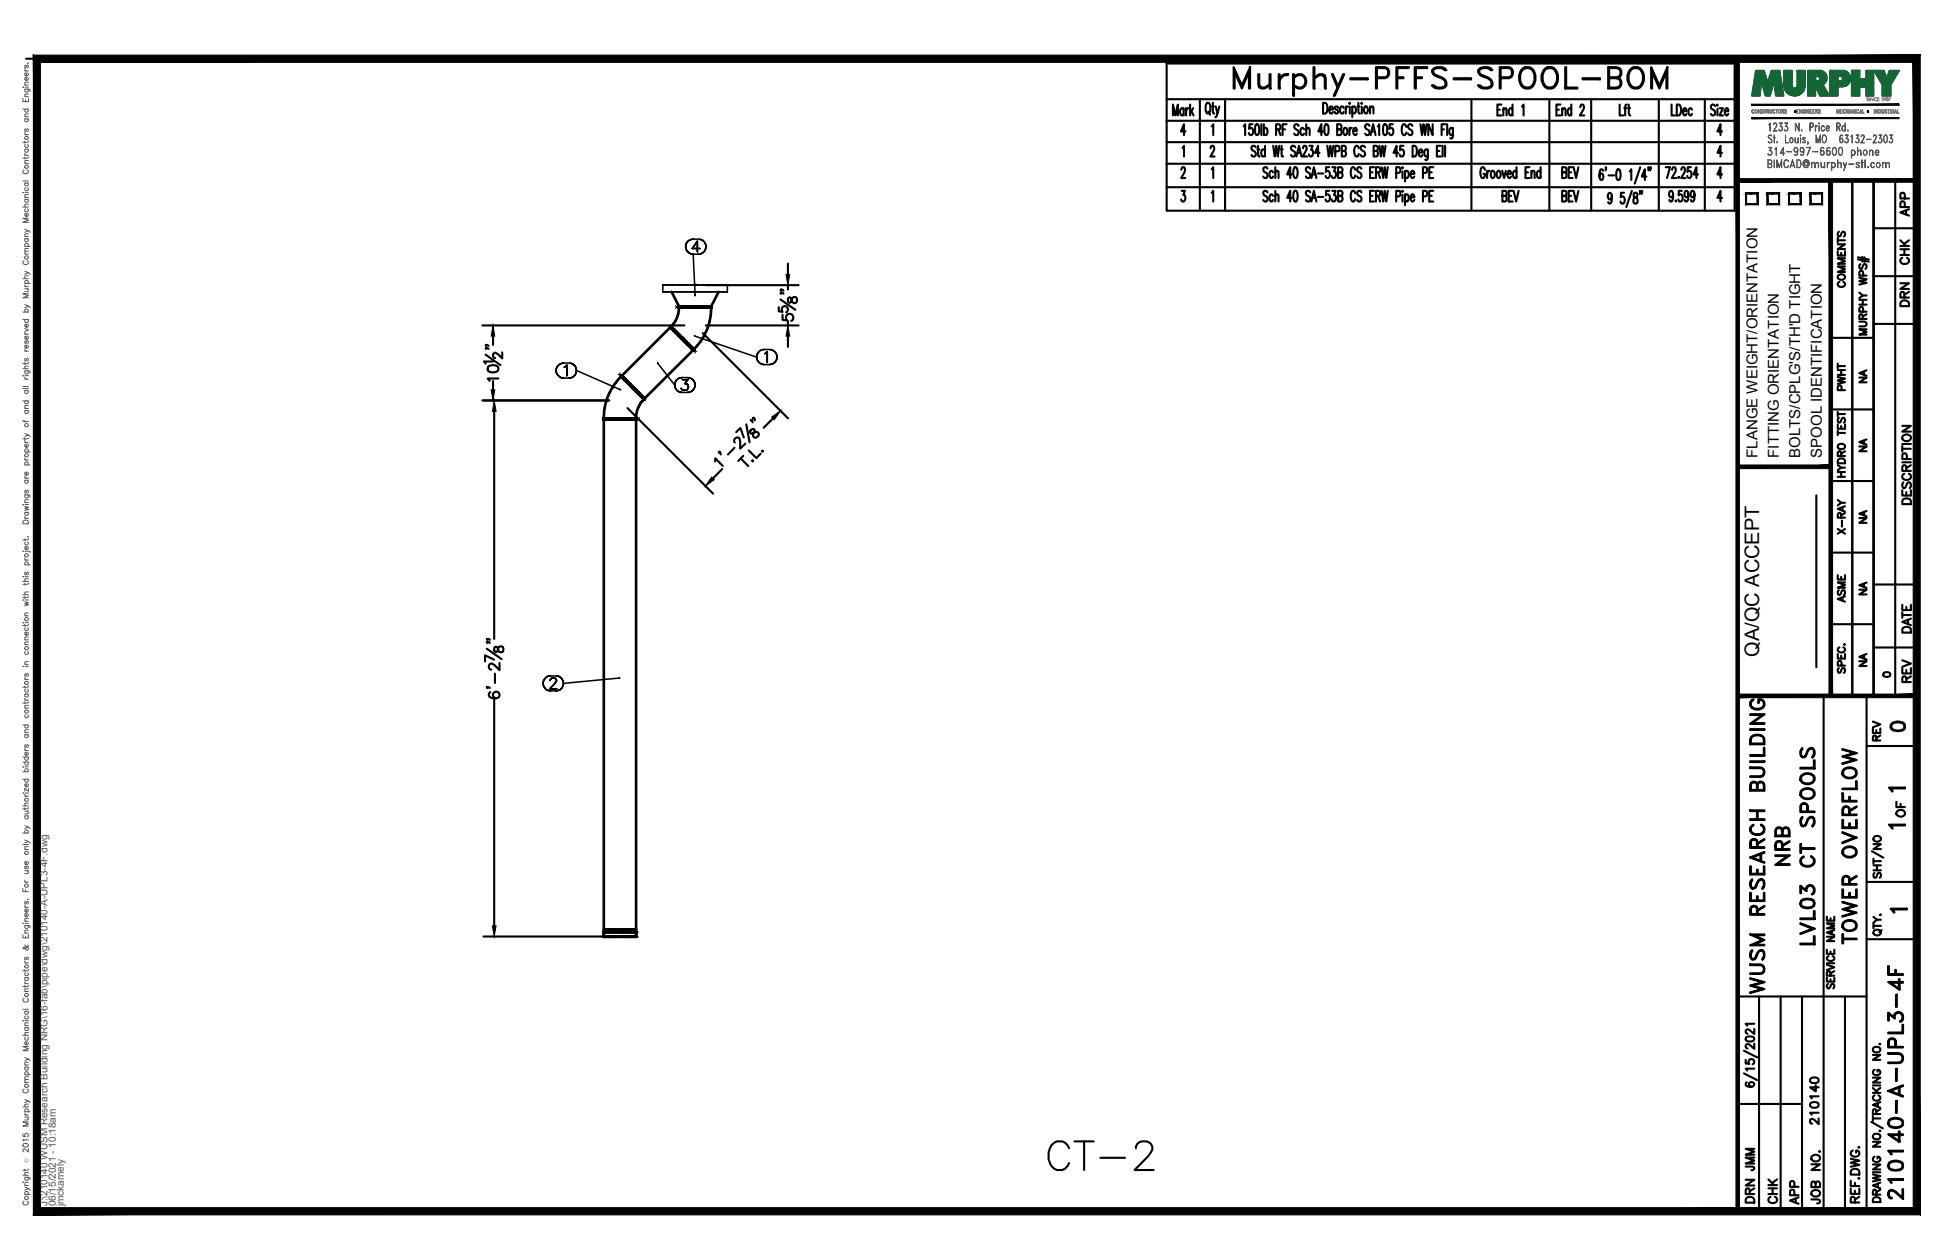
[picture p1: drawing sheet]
<svg xmlns="http://www.w3.org/2000/svg" width="432mm" height="279mm" viewBox="0 0 432 279" stroke-linecap="round" stroke-linejoin="round" font-family="sans-serif">
<defs><g id="words">
<g font-size="10.6">
<text x="272.3" y="22.6">Murphy-PFFS-SPOOL-BOM</text>
<text x="231.1" y="260.7">CT-2</text>
</g>
<g font-size="6.6">
<text x="397.6" y="193" transform="rotate(-90 397.6 193)">NRB</text>
<text x="403.2" y="210.6" transform="rotate(-90 403.2 210.6)">LVL03 CT SPOOLS</text>
<text x="412.4" y="210.3" transform="rotate(-90 412.4 210.3)">TOWER OVERFLOW</text>
<text x="391.9" y="221.5" transform="rotate(-90 391.9 221.5)">WUSM RESEARCH BUILDING</text>
<text x="422.6" y="267.1" transform="rotate(-90 422.6 267.1)">210140-A-UPL3-4F</text>
</g>
<g font-size="5.3">
<text x="417.7" y="163.3">0</text>
<text x="389.8" y="260.7" transform="rotate(-90 389.8 260.7)">JMM</text>
<text x="389.8" y="267.8" transform="rotate(-90 389.8 267.8)">DRN</text>
<text x="399.7" y="268.1" transform="rotate(-90 399.7 268.1)">APP</text>
</g>
<g font-size="4.9">
<text x="424" y="49" transform="rotate(-90 424 49)">APP</text>
<text x="424" y="59.6" transform="rotate(-90 424 59.6)">CHK</text>
<text x="409.9" y="64.9" transform="rotate(-90 409.9 64.9)">COMMENTS</text>
<text x="424" y="69.1" transform="rotate(-90 424 69.1)">DRN</text>
<text x="409.9" y="87.8" transform="rotate(-90 409.9 87.8)">PWHT</text>
<text x="424.4" y="112.9" transform="rotate(-90 424.4 112.9)">DESCRIPTION</text>
<text x="409.9" y="119.6" transform="rotate(-90 409.9 119.6)">X-RAY</text>
<text x="409.9" y="134.8" transform="rotate(-90 409.9 134.8)">ASME</text>
<text x="424.4" y="141.5" transform="rotate(-90 424.4 141.5)">DATE</text>
<text x="424.4" y="152.4" transform="rotate(-90 424.4 152.4)">REV</text>
<text x="417.7" y="165.5" transform="rotate(-90 417.7 165.5)">REV</text>
<text x="423" y="182.4" transform="rotate(-90 423 182.4)">OF</text>
<text x="403.9" y="250.5" transform="rotate(-90 403.9 250.5)">210140</text>
<text x="394.8" y="268.1" transform="rotate(-90 394.8 268.1)">CHK</text>
<text x="404.3" y="268.1" transform="rotate(-90 404.3 268.1)">JOB NO.</text>
</g>
<g font-size="4.4">
<text x="414.5" y="86.1" transform="rotate(-90 414.5 86.1)">NA</text>
<text x="414.5" y="101.2" transform="rotate(-90 414.5 101.2)">NA</text>
<text x="414.5" y="117.1" transform="rotate(-90 414.5 117.1)">NA</text>
<text x="414.5" y="133" transform="rotate(-90 414.5 133)">NA</text>
<text x="389.9" y="145.7" transform="rotate(-90 389.9 145.7)">QA/QC ACCEPT</text>
<text x="414.5" y="148.9" transform="rotate(-90 414.5 148.9)">NA</text>
</g>
<text font-size="4" x="416.3" y="151.3">0</text>
<g font-size="3.5">
<text x="417.3" y="176.7">1</text>
<text x="417.3" y="184.9">1</text>
<text x="417.7" y="203.6">1</text>
</g>
<g font-size="3.3">
<text x="389.5" y="101.5" transform="rotate(-90 389.5 101.5)">FLANGE WEIGHT/ORIENTATION</text>
<text x="394.3" y="101.5" transform="rotate(-90 394.3 101.5)">FITTING ORIENTATION</text>
<text x="399.1" y="101.5" transform="rotate(-90 399.1 101.5)">BOLTS/CPLG'S/TH'D TIGHT</text>
<text x="403.8" y="101.5" transform="rotate(-90 403.8 101.5)">SPOOL IDENTIFICATION</text>
</g>
<g font-size="2.2" fill="#545454">
<text x="10.5" y="267.5" transform="rotate(-90 10.5 267.5)">J:\210140 WUSM Research Building NRG\16-fab\pipe\dwg\210140-A-UPL3-4F.dwg</text>
<text x="12.4" y="267.5" transform="rotate(-90 12.4 267.5)">06/15/2021 - 10:18am</text>
<text x="14.1" y="267.4" transform="rotate(-90 14.1 267.4)">jmckamely</text>
</g>
<text font-size="1.3" fill="#545454" x="6.3" y="257.9" transform="rotate(-90 6.3 257.9)">Ó</text>
</g></defs>
<!-- layer: HP-TWR-WLD -->
<g fill="none" stroke="#000" stroke-width=".59">
<path d="M148.6 72.5l.7 .8M148.7 72.3v.1M148.7 72.4l-.2 .1M148.7 72.4l.1 .1-.1-.1M148.7 72.4l5.1 5.1M148.8 72.5l-.1-.1 1.9 1.9-.6-.6M148.9 64.7l1.6 3.3h1.8M149.3 73.3l.5 .5M149.3 73.3l-.7-.7 1.9 1.9M149.5 73.1l-.4-.3 .4 .3M149.8 73.8l.6 .6M150 73.7l-.5-.6 .5 .6"/>
<path d="M150.4 68l.1 .2M150.4 68.2h.2M150.4 74.4l3 2.9M150.4 74.4l.7 .7-.6-.6M150.5 68.2h.1a7.2 7.2 0 0 1-1.9 4.2l.4 .4-.4-.4M150.5 68.2h1.8M150.5 68h.4zM150.5 68.2h2.6M150.6 74.3l-.6-.6 .6 .6M150.6 68.2h.4h-.4M150.9 68h.6zM151 68.2h.5h-.5"/>
<path d="M151.3 75l-.7-.7 .7 .7M151.5 68h.8zM151.5 68.2h.8h-.8M151.8 75.8l-.7-.7 2.2 2.2M151.9 75.6l-.6-.6 1.2 1.2M151.9 75.6l1.2 1.1M151.9 75.6l-.6-.6 .6 .6M152.3 68.2h.8M152.3 68h.8zM152.3 68.2h.8h-.8M152.3 68h1.8h-3.6h4.5M152.5 76.2l1.3 1.3"/>
<path d="M152.5 76.2l-.6-.6 .6 .6M152.5 76.2l.9 .9zM153.1 76.7l.8 .8-.2 .1v.1M153.1 68.2h1M153.1 68h1zM153.1 68.2h1h-1M153.3 77.3l.4 .3M153.4 77.3l.3 .3M153.8 77.5h.1M154.1 68.2h.9h-.9M154.1 68h1.8h-.9M154.1 68h.9"/>
<path d="M154.1 68.2h1.8M155 68.2h2.6a12.7 12.7 0 0 1-3.8 9.3l-.4-.4 .4 .4M155 68.2h.9h-.9M155 68h.9M155.9 68.2h.7h-.7M155.9 68h1.3zM155.9 68.2h.7M155.9 68h.7M155.9 68h-.9h.9M156.6 68.2h.6h-.6M156.6 68.2h.6M156.6 68h1"/>
<path d="M156.7 68h-.8h.8M157.2 68.2h.3h-.3M157.2 68.2h.4h-.3M157.3 68h-.6h.6M157.6 68h-.3h.3M157.8 68h-.2l.2 .2M159.3 64.7l-1.7 3.3h-.4h.4M133.7 92.8l.1 .2M133.7 93h.3h-.2l.1 114.7M133.8 93h1.8M133.8 92.8h.4zM133.8 93h7.2h-.1"/>
<path d="M134.2 92.8h.6zM134.3 92.8h-.3h.3M134.8 92.8h.8zM134.9 92.8h-.6h.6M135.6 93h.9M135.6 92.8h.9zM135.6 93h.9h-.9M135.6 92.8h-.7h.7M136.5 93h.9M136.5 93h.9h-.9M136.5 92.8h-.9h.9M137.4 92.8h-.9h.9"/>
<path d="M137.4 92.8h.9M137.7 83.5l.3 .3-.3-.3M137.7 83.3h.1zM137.7 83.3h.2M137.8 83.3l.4 .4M137.8 83.3l10.8-10.8 5.1 5.1-10.8 10.8zM137.9 83.3h-.2v.2l-.1-.1M137.9 83.3l4.2 4.4M138 83.8l.4 .3zM138.2 83.7h.1M138.2 83.7l.4 .4M138.3 92.8h.9"/>
<path d="M138.3 92.8h-.9h.9M138.4 84.1l.5 .6zM138.4 93h-1h3.5M138.4 84.2l-.7-.7 .7 .7-.6-.6a2.19 2.19 0 0 0-1.2 1.2 12.6 12.6 0 0 0-2.8 8h3.6M138.4 84.2l1.2 1.1-.6-.6M138.4 84.2l.6 .5M138.6 84.1h.1M138.6 84.1l1.1 1.1-.6-.6M138.9 84.7l.7 .6zM139 84.7l.6 .6M139.2 92.8h.7M139.2 92.8h-.9h.9"/>
<path d="M139.3 92.8h-.9h.9M139.6 85.3l.6 .7-.6-.7M139.6 85.3l.6 .7M139.7 85.2l.7 .7-.7-.7M139.9 92.8h.6M139.9 92.8h-.7h.7M140 92.8h-.7h.7M140.2 86l.7 .6M140.2 86l-.6-.7 .6 .7M140.5 92.8h.4M140.5 92.8h-.6h.6M140.6 92.8h-.6h.6"/>
<path d="M140.9 86.7h.1M140.9 86.7l.6 .6-.6-.6M140.9 92.8h.1M140.9 86.6l-.7-.6 .7 .6M140.9 92.8h-.4h.4M140.9 93h.1v114.7h-7.2h.1M140.9 86.6l.6 .7M141 92.8h-.4h.4M141 86.5l.6 .7zM141.1 92.8h-.1l.1 .2M141.5 87.3l.5 .5M141.5 87.3h.1"/>
<path d="M141.5 87.3l.6 .5-.6-.5M141.6 87.2l1.3 1.2M142 87.8l.7 .7a5.7 5.7 0 0 0-1.7 4.3h-.1h.1M142.1 87.8h.1M142.1 87.8l.4 .5-.4-.5M142.5 88.3h.1M142.5 88.3l.2 .2-.2-.2M142.7 88.5h.1M142.8 88.3l.1 .2M142.9 88.4l-.1 .2M133.8 206.1h.2h-.2M133.9 207.7h-.1v-1h7.2h-.1h.1v1h-.5"/>
<path d="M134 207.7h.3M134 206.7h.3M134 206.1h.3h-.3M134.3 207.7h.6M134.3 206.7h.6M134.3 206.1h.6h-.6M134.9 206.1h.7h-.7M135.6 206.1h.9h-.9M136.5 206.1h.9h-.9M137.4 207.7h.9h-.9M137.4 206.7h.9h-.9M137.4 206.1h.9h-.9"/>
<path d="M138.3 206.1h.9h-.9M139.2 206.1h.7h-.7M139.2 207.7h.7M139.2 206.7h.7M139.9 206.1h.6h-.6M140.5 206.1h.4h-.4M140.5 206.7h.4M140.9 206.1h.1h-.1"/>
</g>
<path d="M149.7 67.8l.2 .2h.6M150.5 68.2h-.6l-.2 .2M153.7 77.6l.4 .4v.3M153.8 77.5l.4 .4h.3M137 83h.3l.4 .5M137.4 82.6v.3l.4 .4M141 93h.6l.2 .2M141.8 92.6l-.2 .2h-.6" fill="none" stroke="#000" stroke-width=".22"/>
<g fill="#000">
<circle cx="151.1" cy="75.1" r=".3"/>
<circle cx="151.3" cy="75" r=".3"/>
<circle cx="154.1" cy="63.2" r=".3"/>
<circle cx="155" cy="68.2" r=".3"/>
<circle cx="137.4" cy="93" r=".3"/>
<circle cx="134.9" cy="207.7" r=".3"/>
<circle cx="134.9" cy="206.7" r=".3"/>
<circle cx="135.6" cy="207.7" r=".3"/>
<circle cx="135.6" cy="206.7" r=".3"/>
<circle cx="136.5" cy="207.7" r=".3"/>
<circle cx="136.5" cy="206.7" r=".3"/>
<circle cx="138.3" cy="206.7" r=".3"/>
<circle cx="138.3" cy="207.7" r=".3"/>
<circle cx="139.9" cy="207.7" r=".3"/>
<circle cx="139.9" cy="206.7" r=".3"/>
<circle cx="140.9" cy="207.7" r=".3"/>
<circle cx="140.9" cy="206.7" r=".3"/>
<circle cx="141" cy="207.7" r=".3"/>
<circle cx="141" cy="206.7" r=".3"/>
</g>
<g fill="none" stroke="#000" stroke-width=".34">
<path d="M152 54.7v.5v-.5M152 54.2v.5v-.5M152 55.2l.3 .5-.3-.5M152.3 53.7l-.3 .5 .3-.5M152.3 55.7l.4 .3-.4-.3M152.7 53.3l-.4 .4 .4-.4M152.7 56l.4 .3-.4-.3M153.1 53.1l-.4 .2 .4-.2M153.1 56.3l.6 .1-.6-.1M153.4 55.1h1.7h-1.7M153.7 53l-.6 .1 .6-.1M153.7 53h1.1"/>
<path d="M154.6 53.5l-1.2 1.6 1.2-1.6M154.6 53.5v2.4v-2.4M154.8 56.4l.5-.1-.5 .1M154.8 56.4h-1.1l.4 9.2v-.2M155.3 53.1l-.5-.1 .5 .1M155.3 56.3l.5-.3-.5 .3M155.8 53.3l-.5-.2 .5 .2M155.8 56l.4-.3-.4 .3M156.2 53.7l-.4-.4 .4 .4M156.2 55.7l.2-.5-.2 .5M156.4 54.2l-.2-.5 .2 .5M156.4 55.2l.1-.5-.1 .5"/>
<path d="M156.5 54.7l-.1-.5 .1 .5M146.9 63.2h.3h-.3v1.5h.3h-.3M147.2 63.2h13.8M147.2 64.7h13.8M153.9 74.5l.1 .1zM154 74.5l13.7 4.7M161.2 63.2h-.2h.2v1.5h-.2h.2M167.7 79.2l.1 .5-.1-.5M167.8 78.6l-.1 .6 .1-.6M167.8 79.7l.2 .5-.2-.5M168 78.2l-.2 .4 .2-.4M168.4 77.8l-.4 .4 .4-.4"/>
<path d="M168.9 77.6l-.5 .2 .5-.2M169.4 77.5l-.5 .1 .5-.1M169.4 77.5h1.2M169.5 78.4l.2-.1-.2 .1M169.7 78.3l.4-.3-.4 .3M170.1 78v2.4v-2.4M171.1 77.6l-.5-.1 .5 .1M171.6 77.8l-.5-.2 .5 .2M171.9 78.2l-.3-.4 .3 .4M172.2 78.6l-.3-.4 .3 .4M172.2 79.7v-.5v.5M172.2 79.2v-.6v.6"/>
<path d="M123.3 82.2v.5v-.5M123.3 81.6v.6v-.6M123.3 82.7l.3 .4-.3-.4M123.6 81.2l-.3 .4 .3-.4M123.6 83.1l.4 .4-.4-.4M124 80.8l-.4 .4 .4-.4M124 83.5l.4 .3-.4-.3M124.4 80.6l-.4 .2 .4-.2M124.4 83.8h.6h-.6M125 80.5l-.6 .1 .6-.1M125 83.8h1.1M125 80.5h1.1"/>
<path d="M125.1 81.4l.2-.1-.2 .1M125.3 81.3l.3-.3-.3 .3M125.6 81v2.3v-2.3M126.1 83.8h.5h-.5M126.6 80.6l-.5-.1 .5 .1M126.6 83.8l.5-.3-.5 .3M127.1 80.8l-.5-.2 .5 .2M127.1 83.5l.4-.4-.4 .4M127.5 81.2l-.4-.4 .4 .4M127.5 83.1l.2-.4-.2 .4M127.7 81.6l-.2-.4 .2 .4M127.7 82.7l.1-.5-.1 .5"/>
<path d="M127.8 82.2l-.1-.6 .1 .6M127.8 82.2l9.6 4.2M137.4 86.3l.2 .1zM145.8 80.6l-.1-.1 3.8 4.9M149.5 85.4l.1 .5-.1-.5M149.6 84.9l-.1 .5 .1-.5M149.6 85.9l.2 .4-.2-.4M149.8 84.4l-.2 .5 .2-.5M149.8 86.3l.4 .4-.4-.4M150.2 84l-.4 .4 .4-.4M150.2 86.7l.5 .3-.5-.3M150.7 83.8l-.5 .2 .5-.2"/>
<path d="M150.7 87h.5h-.5M151 86.1l.2 .4zM151.2 83.7l-.5 .1 .5-.1M151.2 87h1.2M151.2 83.7h1.2M151.2 84.2h1.3h-1.3M151.2 86.5l.7 .1zM151.8 85.1h.3h-.3M152.1 85.1l.3 .1-.3-.1M152.3 86.5l-.4 .1 .4-.1M152.4 85.2l.1 .1-.1-.1M152.4 87h.5h-.5"/>
<path d="M152.5 84.2l-.7 .9 .7-.9M152.5 86.2l-.2 .3 .2-.3M152.5 85.3l.1 .4-.1-.4M152.6 85.7l-.1 .5zM152.9 83.8l-.5-.1 .5 .1M152.9 87l.5-.3-.5 .3M153.4 84l-.5-.2 .5 .2M153.4 86.7l.3-.4-.3 .4M153.7 84.4l-.3-.4 .3 .4M153.7 86.3l.3-.4-.3 .4M154 84.9l-.3-.5 .3 .5M154 85.9l.1-.5-.1 .5"/>
<path d="M154.1 85.4l-.1-.5 .1 .5M168 80.2l.4 .3-.4-.3M168.4 80.5l.5 .3-.5-.3M168.9 80.8h.5h-.5M169.4 80.8h1.2M170.6 80.8h.5h-.5M171.1 80.8l.5-.3-.5 .3M171.6 80.5l.3-.3-.3 .3M171.9 80.2l.3-.5-.3 .5M120.4 151.5l.1 .5-.1-.5M120.5 151l-.1 .5 .1-.5M120.5 152l.2 .5-.2-.5"/>
<path d="M120.7 150.6l-.2 .4 .2-.4M120.7 152.5l.4 .4-.4-.4M121.1 150.2l-.4 .4 .4-.4M121.1 152.9l.4 .2-.4-.2M121.5 149.9l-.4 .3 .4-.3M121.5 153.1l.5 .1-.5-.1M121.9 152.7h1.5h-1.5M121.9 150.9h.1M121.9 150.8l.2-.2-.2 .2M122 149.9h-.5h.5M122 153.2h1.2M122 149.9h1.2"/>
<path d="M122.1 150.6l.1-.2-.1 .2M122.2 150.4h.2h-.2M122.4 150.4h.5h-.5M122.9 150.4h.2h-.2M123 151.6l-1.1 1.1 1.1-1.1M123.1 150.4l.1 .2-.1-.2M123.2 151.2l-.2 .4 .2-.4M123.2 150.6l.1 .2-.1-.2M123.2 153.2l.6-.1-.6 .1M123.3 151l-.1 .2 .1-.2M123.3 150.8v.2v-.2M123.8 149.9h-.6h.6"/>
<path d="M123.8 153.1l.4-.2-.4 .2M124.2 150.2l-.4-.3 .4 .3M124.2 152.9l.4-.4-.4 .4M124.6 150.6l-.4-.4 .4 .4M124.6 152.5l.2-.5-.2 .5M124.8 151l-.2-.4 .2 .4M124.8 152l.1-.5-.1 .5M124.9 151.5l-.1-.5 .1 .5M137.3 150.3l.1 .1zM137.3 150.4l-12.4 1.1"/>
</g>
<!-- layer: PS-BDR -->
<g fill="#000" stroke="#000" stroke-width=".22">
<path d="M388.3 26.1v.2l32.6-.2zM388.3 26.3l32.6-.2v.2z"/>
<path d="M388.3 23.1v.3l32.6-.3zM388.3 23.4l32.6-.3v.3z"/>
<path d="M7.4 12.2v257.2l1.6-1.6zM7.4 12.2l1.6 1.6v254zM7.4 12.2l1.6 1.6 416.6-1.6zM9 13.8l416.6-1.6-1.5 1.6zM425.6 12.2l-1.5 1.6 1.5 255.6zM424.1 13.8l1.5 255.6-1.5-1.6zM7.4 269.4h418.2l-1.5-1.6zM9 267.8h415.1l-416.7 1.6z"/>
</g>
<!-- layer: PS-BDR-T -->
<g fill="none" stroke="#000" stroke-width=".47">
<path d="M415.3 40v114.3h-4.7v-114.2v114.2h-4.8v-114.2M387 42.9h2.6v2.4h-2.6zM391.8 42.9h2.6v2.4h-2.6zM396.6 42.9h2.5v2.4h-2.5zM401.3 42.9h2.6v2.4h-2.6zM411.8 57.5l2.5 .5M411.8 57.1l2.5 .5M412.4 58.6a.59 .59 0 0 0-.3 .5 .59 .59 0 0 0 .4 .5l.3-.1 .3-.8 .4-.1a.64 .64 0 0 1 0 1M412.8 57v1M413.3 57.1v1M405.8 74.9h9.5M412.1 71.3l1.4 .1a.52 .52 0 0 1 .2 .6 .52 .52 0 0 1-.4 .4h-1.2"/>
<path d="M412.1 61.6l1.7 .4-1.7 .3 1.7 .4-1.7 .4M412.1 67.5h1.7M412.1 66.5h1.7M412.1 64.9l.8 .6M412.9 70.7l-.1-.9-.4-.1-.3 .3v.7h1.7M412.9 66.5v1M413 69.1l-.1-.9-.5-.1-.3 .3v.7h1.7M413 61.1l-.1-.9-.5-.1-.3 .3v.7h1.7M413.8 73h-1.7l1.7 .6-1.7 .6h1.7M413.8 65.5h-.9l-.8 .6M413.8 69.7l-.9 .5M405.8 90.8h9.5"/>
<path d="M407.4 94.1v1h1.6v-1M407.4 96h1.6M407.4 91.3v1.1M407.4 95.4v1.1M407.4 91.8h1.6M407.4 98.7a.79 .79 0 0 1 1-.3 .79 .79 0 0 1 .5 .9 .78 .78 0 0 1-1 .3 .78 .78 0 0 1-.5-.9zM407.6 92.7a.59 .59 0 0 0-.3 .5 .59 .59 0 0 0 .4 .5l.3-.1 .3-.8 .4-.1a.65 .65 0 0 1 0 1M408.1 94.5v.6M402.6 109.8v38.1M405.8 106.7h9.5M407.4 105.7h1.6M407.4 104.7h1.6"/>
<path d="M407.4 103.1l.7 .6M407.4 102a.9 .9 0 0 1 1.6 .2v.5h-1.6zM408.1 101.1l-.1-.9-.3-.1-.3 .3v.7h1.6M408.1 104.7v1M409 103.7h-.9l-.7 .6M409 100.1l-.9 .5M405.8 122.5h9.5M405.8 138.4h9.5M407.4 145v1h1.6v-1M407.6 148.2a.59 .59 0 0 0-.3 .5 .59 .59 0 0 0 .4 .5l.3-.2 .3-.7 .4-.1a.65 .65 0 0 1 0 1M407.7 143.5a.59 .59 0 0 0-.3 .7 .59 .59 0 0 0 .6 .5h.4a.59 .59 0 0 0 .6-.5 .59 .59 0 0 0-.4-.7M408.1 145.4v.6"/>
<path d="M408.2 147.6l-.1-.9-.4-.2-.3 .4v.7h1.6M408.8 142.9h.2z"/>
</g>
<!-- layer: PS-DIM -->
<path d="M5.8 13h419" fill="none" stroke="#000" stroke-width=".47"/>
<!-- layer: 0 -->
<g fill="none" stroke="#000" stroke-width=".47">
<path d="M415.3 40v114.3M420.1 40v114.3M415.3 50.6h9.5M415.3 61.2h9.5M415.3 71.8h9.5M415.3 129.6h9.5M415.3 143.6h9.5M386.6 238l2.9 1.5M386.6 233l2.9 1.5M387 235v.8l.8 .1a.62 .62 0 0 1 0-.9 .62 .62 0 0 1 .9 .1 .62 .62 0 0 1-.2 .9M387 230l.8-.2a.85 .85 0 0 1 1.1 .6 1.14 1.14 0 0 1-1.9 0zM388.9 237h-1.9l.3 .4"/>
<path d="M388.9 231.4v1.2l-1-.8-.6-.3-.3 .2v.5l.4 .3M388.9 228.2v1.1l-1-.8-.6-.3-.3 .2v.5l.4 .3M388.9 227h-1.9l.3 .4M387.2 240a.47 .47 0 0 0-.2 .7 1.13 1.13 0 0 0 1.9-.3 .56 .56 0 0 0-.6-.5 .56 .56 0 0 0-.6 .5 .56 .56 0 0 0 .5 .6"/>
</g>
<g fill="#000" stroke="#000" stroke-width=".22">
<path d="M384.8 13l.8 255.6v-255.6zM384.8 13l.8 255.6h-.8z"/>
<path d="M385.2 39.6v.8l39.6-.8zM385.2 40.4l39.6-.8v.8z"/>
<path d="M424.5 40l.8 114.3v-114.3zM424.5 40l.8 114.3h-.8z"/>
<path d="M385.2 153.9v.8l39.6-.8zM385.2 154.7l39.6-.8v.8z"/>
</g>
<!-- layer: PS-LOGO -->
<g fill="none" stroke="#545454" stroke-width=".22">
<path d="M5.1 19.3h.1zM5.5 19.8h.9l.2 .1v.4M5.5 15.3v.3l.3 .1M5.5 18.9h.8M5.5 15.7h.8M5.5 19.3h.8M5.7 19.8a.38 .38 0 0 0-.1 .5 .38 .38 0 0 0 .6 0 .38 .38 0 0 0-.1-.5M5.7 14.4l-.2 .3v.3h.3l.1-.4 .2-.2 .2 .3-.2 .4M6.1 17.2a.38 .38 0 0 1 .1 .5 .38 .38 0 0 1-.6 0 .38 .38 0 0 1 .1-.5h.1v.7M6.1 16.2a.38 .38 0 0 1 .1 .5 .38 .38 0 0 1-.6 0 .38 .38 0 0 1 .1-.5h.1v.6M6.2 13.9v.1zM6.3 18.2l-.8 .1v.3l.2 .3"/>
<path d="M5.1 21.8v.7h1.2v-.7M5.1 24.2h1.2M5.4 37.7a.43 .43 0 0 0-.3 .5 .43 .43 0 0 0 .4 .3h.3a.43 .43 0 0 0 .5-.3 .43 .43 0 0 0-.3-.5M5.5 34v.3l.3 .1M5.5 29.4v.3l.3 .2M5.5 31.3v.4M5.5 34.8v.4M5.5 36.2h.8M5.5 34.4h.8M5.5 33.1h.8M5.5 29.9h.8M5.5 26.4h.8"/>
<path d="M5.5 25.9h.8M5.5 21.4h.8M5.7 33.1a.38 .38 0 0 0-.1 .5 .38 .38 0 0 0 .6 0 .38 .38 0 0 0-.1-.5M5.7 32a.4 .4 0 0 0-.1 .6 .4 .4 0 0 0 .6 0 .4 .4 0 0 0-.1-.6M5.7 28.6l-.2 .2v.3h.3l.1-.4 .2-.1 .2 .2-.2 .4M5.7 26.4a.38 .38 0 0 0-.1 .5 .38 .38 0 0 0 .6 0 .38 .38 0 0 0-.1-.5M5.7 24.2a.38 .38 0 0 0-.1 .6 .38 .38 0 0 0 .6 0 .38 .38 0 0 0-.1-.6M5.7 22.1v.4M6.3 35.6h-.8v.3l.2 .3M6.3 34.8l-.3 .3h-.9M6.3 31.3l-.3 .3h-.9M6.3 25.3h-.8v.3l.2 .3"/>
<path d="M6.3 20.9h-.8v.3l.2 .2M391.9 34.2l.2 .2M392 36.3l.6-.1v-.6l-.6-.1v1.6l.6-.1v-.6h-.6M392.1 30a.44 .44 0 0 1 .7 .2 .38 .38 0 0 0-.6-.2 .38 .38 0 0 0-.1 .5l.4 .3a.46 .46 0 0 1 .2 .7 .46 .46 0 0 1-.7-.1 .41 .41 0 0 0 .6 .1 .41 .41 0 0 0 0-.6l-.6-.4zM392.3 33.3a.53 .53 0 0 1 .5 .8 .53 .53 0 0 1-.9 0 .47 .47 0 0 0 .7 .2l.2-.3M392.4 27.2l-.1 1.9v-1.7l-.2 .2zM392.4 36.3l.3 .1v.6l-.8 .2v-1.8l.8 .2v.6l-.3 .2M392.5 33.4a.51 .51 0 0 1 .3 .5 .51 .51 0 0 1-.3 .5M392.7 32.8l-.7-.1h.8l-.5 .7M392.7 32.7l-.5 .7 .4 .1 .2 .3M393.1 30.5l.4 .1zM393.1 29l.8 .1h-.8l.7-1.3-.2-.5h-.2l-.3 .4 .1-.3a.39 .39 0 0 1 .6 0 .39 .39 0 0 1 0 .5l-.7 1.2"/>
<path d="M393.3 35.4v1.8zM393.3 29.9v1.8zM393.4 33l.4-.3v1.7l-.1-1.6zM393.9 35.4l.5 1.5 .6-1.5v1.8l-.1-1.4-.5 1.4-.5-1.4v1.4zM393.9 31.4l.1 .3zM393.9 31.5l.1 .1zM394.4 28.8l.1 .2M394.7 27.9a.55 .55 0 0 1 .4 .7 .55 .55 0 0 1-.7 .4l-.1-.3 .4 .3 .3-.4M394.7 33.9l.9 .1h-1l.7-1.3v1.7v-1.5l-.6 1.1M394.8 28l.2 .5-.2 .5M395 27.3l-.6-.1h.6l-.3 .8M395 27.2l-.4 .8 .4 .1v.3"/>
<path d="M395.5 28.8l.2 .2M395.7 35.5a.47 .47 0 0 1 .7 .3l-.3-.3h-.3a1.08 1.08 0 0 0 0 1.6h.3l.3-.3a.44 .44 0 0 1-.4 .4 .44 .44 0 0 1-.5-.4l-.1-.7zM395.8 29.9v1.7l.7 .1h-.7zM395.8 27.9a.55 .55 0 0 1 .5 .7 .55 .55 0 0 1-.7 .4l-.1-.3 .4 .3 .4-.4M396 28l.3 .5-.3 .5M396 33.6l1.2 .1zM396.2 27.3l-.6-.1h.7l-.5 .8M396.2 27.2l-.4 .8 .3 .1 .2 .3M396.9 30.6a.57 .57 0 0 1 .7 .4 .57 .57 0 0 1-.4 .7l-.3-.1-.2-.4zM396.9 36.8h.8M397 30.6a.52 .52 0 0 1 .4 .5 .52 .52 0 0 1-.4 .5l-.2-.4zM397 36.7h.7"/>
<path d="M397.3 35.4l.6 1.8-.6-1.5-.5 1.5zM397.7 33.3l.3 .4 .3-.1 .2-.3M397.7 33.1l.3-.3h.3l.2 .3M397.8 34.3h.5M397.9 30.5l.1 1 .3 .1 .3-.2-.3 .3-.3-.1-.1-.2zM398 27.2l.8 1.6v-1.6v1.9l-.8-1.6v1.6zM398 32.8l-.3 .4 .3 .5M398.2 32.8a1.22 1.22 0 0 1 .1 1.6M398.3 35.4h.5a1.05 1.05 0 0 1 0 1.8h-.5zM398.3 35.5a.84 .84 0 0 1 .9 .5 .84 .84 0 0 1-.2 .9l-.7 .2zM398.5 33.5l-.2 .2a.49 .49 0 0 1-.6-.2 .49 .49 0 0 1 .1-.6 .49 .49 0 0 1 .7 0v.4a.81 .81 0 0 1-.5 1.1l-.3-.2 .1 .2M398.5 33.3l-.3 .4"/>
<path d="M398.6 30.5v1.2zM399 30l.1-.1v.3zM399.1 33.3l.3 .4 .3-.1 .1-.3M399.1 33.1l.3-.3h.3l.1 .3M399.1 30h.1M399.1 30.5v1.2zM399.1 34.3h.6M399.4 28.8v.3l-.1-.1zM399.4 28.9h.1M399.4 32.8a.51 .51 0 0 0-.3 .4 .51 .51 0 0 0 .3 .5M399.5 32.8a1.22 1.22 0 0 1 .1 1.6M399.6 31.5h.6"/>
<path d="M399.6 30.8l.6 .6-.2 .3-.4-.1v-.2l.1 .2M399.6 30.7h.6M399.7 30.6v.3M399.8 33.5l-.1 .2a.5 .5 0 0 1-.7-.5 .5 .5 0 0 1 .7-.4l.2 .5a.83 .83 0 0 1-.5 1.1l-.3-.2 .1 .2M399.8 33.3l-.3 .4M399.9 35.6a.74 .74 0 0 1 1 .2 .74 .74 0 0 1-.1 1l-.1-1 .1 .9a.68 .68 0 0 0-.3-1.2 .68 .68 0 0 0-.8 .9 .66 .66 0 0 0 .4 .7 .66 .66 0 0 0 .7-.2 .7 .7 0 0 1-.9 .1 .7 .7 0 0 1-.2-.8zM400 36l.2-.2 .4 .1 .1 .2-.5-.2-.2 .3 .1 .4 .4 .1 .2-.2-.1 .2-.4 .1-.2-.2zM400.1 30.6l.1 .2-.2-.3-.4 .1v.2l.6 .5M400.1 31.2v.4M400.7 31.5h.1M400.8 31.9l-.1-.5 .1 .4-.2 .2M400.8 31.7v.1"/>
<path d="M401.3 28.1l.6-.1v-.6l-.6-.1-.1 1.8v-1.9h.5l.2 .4v.4l-.2 .2h-.4M401.3 32.7l-.7 1.7 .7-1.7h-.9l.9 .1M401.6 36v1.2zM401.8 33.6l1.2 .1zM401.8 36.1h.5l.1 1.1-.2-1-.3-.1-.3 .3zM402.4 27.8v1.3zM402.5 29.9l.5 1.5 .5-1.5v1.8l-.1-1.4-.4 1.4-.4-1.4-.1 1.4zM402.6 36.1h.4l.1 1.1-.1-1-.3-.1-.3 .3zM402.6 27.9l.3-.1-.3 .2-.2 .4zM403.2 27.2l.1 .1v.2zM403.2 27.3h.1M403.2 27.8l.1 1.3z"/>
<path d="M403.5 34l.4 .4 .3-.1 .1-.3M403.5 33.8l.4-.4 .3 .1 .1 .3M403.6 36l.2 1 .3 .1 .3-.2-.3 .3-.4-.1zM403.7 32.8h.5M403.8 32.8l-.2 .2a1.17 1.17 0 0 0 .2 1.4M403.8 27.9l.4-.1 .2 .4-.2-.3a.54 .54 0 0 0-.4 .6 .54 .54 0 0 0 .4 .5l.2-.3-.2 .4h-.2l-.3-.5zM403.8 33.4l-.3 .5M404.1 33.4l.2 .5-.2 .5M404.1 30l.2-.1a.95 .95 0 0 1 .6 .9 .95 .95 0 0 1-.6 .9 1.24 1.24 0 0 1-.2-1.7zM404.1 30.1l.2-.1a.87 .87 0 0 1 .5 .8 .87 .87 0 0 1-.5 .8 1.19 1.19 0 0 1-.2-1.5zM404.2 32.8l.1 .1-.4-.2a1.42 1.42 0 0 0-.2 1.7 .49 .49 0 0 0 .6-.2 .49 .49 0 0 0-.1-.7 .49 .49 0 0 0-.7 .1M404.4 36l.1 1.2z"/>
<path d="M404.8 28.4h.6l-.2-.5a.54 .54 0 0 0-.4 .6 .54 .54 0 0 0 .4 .5l.2-.3-.2 .4a.63 .63 0 0 1-.4-.6 .63 .63 0 0 1 .4-.7l.3 .7h-.7M404.9 34l.3 .4 .3-.1 .2-.3M404.9 33.8l.3-.4 .3 .1 .2 .3M405 36l.1 1.2zM405.1 32.8h.5M405.1 32.8l-.1 .2a1.17 1.17 0 0 0 .2 1.4M405.2 33.4l-.3 .5M405.3 36.1l.3-.1-.5 .5zM405.4 33.4l.3 .5-.3 .5M405.5 32.8l.2 .1a.36 .36 0 0 0-.6-.1l-.2 .6v.8l.2 .2a.49 .49 0 0 0 .6-.2 .49 .49 0 0 0-.1-.7 .49 .49 0 0 0-.7 .1M406 36v1.8zM406.2 36.1a.53 .53 0 0 1 .7 .5 .53 .53 0 0 1-.7 .5l-.2-.2 .3 .2a.51 .51 0 0 0 .5-.5 .51 .51 0 0 0-.5-.5l-.3 .2z"/>
<path d="M406.3 32.8l.4-.1a1.13 1.13 0 0 1 0 1.7h-.1a1.28 1.28 0 0 1-.3-1.6zM406.3 34.3h.6M406.3 32.8h.6M406.4 32.8l-.2 .6 .2 1M406.8 32.8l.2 .6-.2 1M407.2 28.1l.6-.1v-.6l-.6-.1-.1 1.8v-1.9l.7 .1 .1 .7-.3 .2h-.4M407.3 35.4l.1 1.8zM407.5 28.2l.4 .9-.3-.9M407.6 36.1h.5l.1 1.1-.2-1-.3-.1-.3 .3zM407.7 32.8l.3-.1a1.13 1.13 0 0 1 0 1.7h-.1a1.28 1.28 0 0 1-.2-1.6zM407.7 34.3h.5M407.7 32.8h.5"/>
<path d="M407.8 32.8l-.2 .6 .2 1M407.8 31.3l.3 .3 .4-.3M407.8 31l.3-.3 .4 .3M408 30.1h.4M408 30l-.1 .3a1.28 1.28 0 0 0 .2 1.3M408.1 30.7l-.3 .4M408.2 32.8l.2 .6-.2 1M408.2 30.7l.3 .4-.3 .5M408.4 30l.1 .2a.33 .33 0 0 0-.5-.2l-.2 .7 .2 .9a.48 .48 0 0 0 .5-.5 .48 .48 0 0 0-.5-.4l-.2 .1M408.5 27.9l.3-.1 .2 .3-.2-.2a.54 .54 0 0 0-.5 .6 .54 .54 0 0 0 .5 .5l.2-.2-.2 .3-.5-.3zM409 27.2l.1 1.9zM409 37l-.5-1 .5 1.2"/>
<path d="M409 31.4l.1 .2M409.2 30.7l.4 .1 .1 .2M409.3 30.6a.53 .53 0 0 1 .4 .6 .53 .53 0 0 1-.7 .4v-.2a.36 .36 0 0 0 .6 .1l.1-.2M409.3 36l-.6 1.8zM409.4 30.7l.3 .4-.3 .5M409.6 28.8v.3zM409.6 28.9v.1zM409.6 30l-.6-.1h.7l-.4 .8M409.6 29.9l-.4 .8M409.8 36.4h1.1zM410.4 33.3v1.7zM410.6 33.3a.53 .53 0 0 1 .7 .6 .53 .53 0 0 1-.7 .5l-.2-.2 .3 .2a.51 .51 0 0 0 .5-.5 .51 .51 0 0 0-.5-.6l-.3 .2z"/>
<path d="M410.6 29.9l-.1 1.8v-1.6l-.2 .2zM411.3 31.4l.2 .2M411.5 37h.6M411.5 36.4l.6 .3v.2a.38 .38 0 0 1-.3 .3 .38 .38 0 0 1-.4-.3l.2 .2M411.5 36.2h.6M411.6 36.1v.3M411.6 30.6a.52 .52 0 0 1 .5 .6 .52 .52 0 0 1-.7 .4l-.1-.2a.36 .36 0 0 0 .6 .1l.2-.2M411.7 32.7l.1 1.7zM411.8 30.7l.3 .4-.1 .3-.2 .2M412 36.1l.1 .2a.38 .38 0 0 0-.3-.3 .38 .38 0 0 0-.4 .3l.7 .5M412 36.7v.4M412 33.3h.5v1.1v-.8l-.2-.3-.5 .3z"/>
<path d="M412 30l-.6-.1h.7l-.5 .8M412 29.9l-.4 .8 .3 .1 .2 .2M412.5 36l.5 .1zM412.5 31.6l.8 .1h-.8l.7-1.3-.2-.4h-.2l-.3 .3 .1-.2a.39 .39 0 0 1 .6-.1 .39 .39 0 0 1 0 .6l-.7 1.1M412.7 35.4l.1 1.8zM413.2 33.3a.54 .54 0 0 1 .7 .6 .54 .54 0 0 1-.7 .5l-.2-.5zM413.4 35.4l.1 1.8zM413.7 30.8l1 .1zM414 36.9l.2 .1-.1 .2zM414 37l.1 .1zM414.4 33.3v1.1zM414.6 33.3h.5l.1 1.1-.1-1-.3-.1-.4 .3z"/>
<path d="M414.7 36.3l.3-.3 .4 .1v.3v-.2a.46 .46 0 0 0-.7 .4 .46 .46 0 0 0 .7 .4v-.1l-.2 .3a.59 .59 0 0 1-.5-.3 .59 .59 0 0 1 0-.6zM415.2 31.6l.8 .1h-.9a1.94 1.94 0 0 0 .8-1.4l-.2-.3h-.3l-.2 .3 .1-.2 .4-.2 .2 .5-.7 1.3M415.7 33.8h.7l-.2-.5a.48 .48 0 0 0-.5 .6 .48 .48 0 0 0 .6 .4l.1-.2-.1 .3a.53 .53 0 0 1-.6-.5 .53 .53 0 0 1 .6-.6l.2 .6h-.8M416 36.3l.1-.2a.53 .53 0 0 1 .7 .5 .53 .53 0 0 1-.7 .5l-.1-.2zM416.4 31.4l.2 .2M416.7 30.6a.53 .53 0 0 1 .5 .6 .53 .53 0 0 1-.7 .4l-.2-.2 .5 .2 .3-.3M416.9 30.7l.2 .4-.2 .5M417.1 30l-.6-.1h.6l-.4 .8M417.1 29.9l-.5 .8 .4 .1 .1 .2M417.3 36l.1 1.2zM417.5 36.1h.5l.1 1.1-.1-.8-.2-.3-.4 .3zM417.7 30l.3-.1a1.32 1.32 0 0 1 0 1.8l-.3-.1-.2-.7z"/>
<path d="M417.7 31.5h.5M417.7 30.1h.5M417.8 30l-.2 .7 .2 .9M418.2 30l.1 .7-.1 .9M418.3 36.1h.4l.1 1.1-.1-1-.3-.1-.3 .3zM418.8 31.4l.2 .2M419.1 30.6a.53 .53 0 0 1 .4 .6 .53 .53 0 0 1-.7 .4v-.2a.36 .36 0 0 0 .6 .1l.1-.2M419.3 30.7l.2 .4-.2 .5M419.4 30l-.6-.1h.7l-.4 .8M419.4 29.9l-.4 .8 .4 .1 .1 .2M5.1 42.7h.1zM5.1 45.9h1.2"/>
<path d="M5.1 40.1h1.2M5.4 57.8a.43 .43 0 0 0-.3 .5 .43 .43 0 0 0 .4 .4h.3a.43 .43 0 0 0 .5-.4 .43 .43 0 0 0-.3-.5M5.5 50.8l.8 .4-.8 .3M5.5 56.3h.8M5.5 54.6h1.2M5.5 52.9h.8M5.5 52.5h.8M5.5 44.2h.8M5.5 43.8h.8M5.5 40.6h.8M5.5 42.7h.8M5.7 54.6a.38 .38 0 0 1-.1-.5 .38 .38 0 0 1 .6 0 .38 .38 0 0 1-.1 .5"/>
<path d="M5.7 52.9a.38 .38 0 0 0-.1 .6 .38 .38 0 0 0 .6 0 .38 .38 0 0 0-.1-.6M5.7 46.3a.38 .38 0 0 0-.1 .6 .38 .38 0 0 0 .6 0 .38 .38 0 0 0-.1-.6M5.7 44.2a.38 .38 0 0 0-.1 .5 .38 .38 0 0 0 .6 0 .38 .38 0 0 0-.1-.5M5.7 41.6a.38 .38 0 0 0-.1 .6 .38 .38 0 0 0 .6 0 .38 .38 0 0 0-.1-.6M5.7 40.6a.38 .38 0 0 0-.1 .5 .38 .38 0 0 0 .6 0 .38 .38 0 0 0-.1-.5M6.1 47.3a.38 .38 0 0 1 .1 .6 .38 .38 0 0 1-.6 0 .38 .38 0 0 1 .1-.6h.1v.7M6.3 55.7l-.8 .1v.2l.2 .3M6.3 55.1h-.8v.3l.2 .3M6.3 51.8l-.8 .1v.3l.2 .3M6.3 51.2l.4 .4M6.3 48.4h-1.2l1.2 .4-1.2 .5h1.2M6.3 45.3h-.8v.3l.2 .3"/>
<path d="M6.3 43.1l-.8 .1v.3l.2 .3M5.1 70.9h1.2M5.1 69.2h1.2M5.1 61.8h1.2M5.5 77.4v.3l.3 .2M5.5 73.7v.2l.3 .2M5.5 72.8l.8 .4-.8 .3M5.5 67.5l.8 .4-.8 .3M5.5 63.1v.3l.3 .2M5.5 60.1l.8 .4-.8 .3M5.5 77.9h.8M5.5 74.1h.8"/>
<path d="M5.5 64h.8M5.5 63.6h.8M5.5 62.9h1.2M5.7 79.4l-.2 .3v.3h.3l.1-.4 .2-.2 .2 .3-.2 .4M5.7 75.6l-.2 .2v.3h.3l.1-.4 .2-.1 .2 .2-.2 .4M5.7 70.9a.38 .38 0 0 0-.1 .5 .38 .38 0 0 0 .6 0 .38 .38 0 0 0-.1-.5M5.7 69.2a.38 .38 0 0 1-.1-.6 .38 .38 0 0 1 .6 0 .38 .38 0 0 1-.1 .6M5.7 62.9a.38 .38 0 0 1-.1-.6 .38 .38 0 0 1 .6 0 .38 .38 0 0 1-.1 .6M6 64l.3 .3-.1 .3-.7 .1M6.1 76.5a.38 .38 0 0 1 .1 .6 .38 .38 0 0 1-.6 0 .38 .38 0 0 1 .1-.6h.1v.7M6.1 74.5a.38 .38 0 0 1 .1 .6 .38 .38 0 0 1-.6 0 .38 .38 0 0 1 .1-.6h.1v.7M6.1 71.9a.38 .38 0 0 1 .1 .5 .38 .38 0 0 1-.6 0 .38 .38 0 0 1 .1-.5h.1v.6"/>
<path d="M6.3 67.9l.4 .4M6.3 65.1h-1.2l1.2 .5-1.2 .4h1.2M6.3 61.2h-.8v.3l.2 .3M6.3 60.5l.4 .4M5.1 93.2l.2 .3h1M5.1 83.3h.1zM5.1 88.9h1.2M5.1 86.1h1.2M5.1 85.7h1.2M5.1 81.8h1.2M5.5 97.6v.3l.3 .2M5.5 96.1l.8 .4-.8 .3"/>
<path d="M5.5 83.6v.3l.3 .2M5.5 82.2l1 .1 .1 .4M5.5 80.4v.4M5.5 93.2v.4M5.5 97.1v.4M5.5 98.1h.8M5.5 91h.8M5.5 90.6h.8M5.5 86.6h.8M5.5 84.1h.8M5.5 83.3h.8M5.7 91a.38 .38 0 0 0-.1 .6 .38 .38 0 0 0 .6 0 .38 .38 0 0 0-.1-.6"/>
<path d="M5.7 88.9a.38 .38 0 0 0-.1 .5 .38 .38 0 0 0 .6 0 .38 .38 0 0 0-.1-.5M5.7 86.6a.38 .38 0 0 0-.1 .6 .38 .38 0 0 0 .6 0 .38 .38 0 0 0-.1-.6M5.7 82.2a.38 .38 0 0 0-.1 .6 .38 .38 0 0 0 .6 0 .38 .38 0 0 0-.1-.6M6.1 98.5a.38 .38 0 0 1 .1 .6 .38 .38 0 0 1-.6 0 .38 .38 0 0 1 .1-.6h.1v.7M6.3 97.1l-.3 .2h-.9M6.3 96.5l.4 .3M6.3 89.9l-.8 .1v.3l.2 .3M6.3 81.2h-.8v.3l.2 .3M6.3 80.4l-.3 .2h-.9M5.1 111.9h.1zM5.2 115.6a.69 .69 0 0 1 1.1 .1v.4h-1.2zM5.5 114.5v.3l.3 .2"/>
<path d="M5.5 112.3l.8 .2-.8 .2 .8 .3-.8 .2M5.5 109.7h.9l.2 .1v.5M5.5 105.6v.3l.3 .1M5.5 101.6v.2l.3 .2M5.5 119.5v.4M5.5 115h.8M5.5 113.6h.8M5.5 111.4h.8M5.5 106.5h.8M5.5 106h.8M5.5 103.1h1.2M5.5 102h.8"/>
<path d="M5.5 100.2h1.2M5.5 111.9h.8M5.7 113.6a.38 .38 0 0 0-.1 .6 .38 .38 0 0 0 .6 0 .38 .38 0 0 0-.1-.6M5.7 109.7a.4 .4 0 0 0-.1 .6 .4 .4 0 0 0 .6 0 .4 .4 0 0 0-.1-.6M5.7 108.7l-.2 .3v.3h.3l.1-.4 .2-.2 .2 .3-.2 .3M5.7 106.5a.38 .38 0 0 0-.1 .6 .38 .38 0 0 0 .6 0 .38 .38 0 0 0-.1-.6M5.7 103.1a.38 .38 0 0 1-.1-.5 .38 .38 0 0 1 .6 0 .38 .38 0 0 1-.1 .5M5.7 100.2a.4 .4 0 0 1-.1-.6 .4 .4 0 0 1 .6 0 .4 .4 0 0 1-.1 .6M6.1 104.7a.38 .38 0 0 1 .1 .5 .38 .38 0 0 1-.6 0 .38 .38 0 0 1 .1-.5h.1v.7M6.2 119h.1M6.3 119.4l-.3 .3h-.9M6.3 110.8l-.8 .1v.3l.2 .2"/>
<path d="M5.1 138.1h.1zM5.1 133h.1zM5.1 127.9h.1zM5.1 122.2h.1zM5.1 131.9h1.2M5.1 128.9h1.2M5.5 133.4l.8 .3-.8 .2 .8 .2-.8 .3M5.5 123.7v.3l.3 .2M5.5 129.4v.3M5.5 132.3v.4M5.5 138.5v.4M5.5 136.6h.8"/>
<path d="M5.5 125.3h1.2M5.5 124.2h.8M5.5 122.2h1l.2 .3M5.5 138.1h.8M5.5 133h.8M5.5 127.9h.8M5.7 139.2a.38 .38 0 0 0-.1 .5 .38 .38 0 0 0 .6 0 .38 .38 0 0 0-.1-.5M5.7 126.9l-.2 .2v.3h.3l.1-.4 .2-.1 .2 .2-.2 .4M5.7 125.3a.38 .38 0 0 1-.1-.6 .38 .38 0 0 1 .6 0 .38 .38 0 0 1-.1 .6M5.7 120.2a.38 .38 0 0 0-.1 .5 .38 .38 0 0 0 .6 0 .38 .38 0 0 0-.1-.5M6.1 121.2a.38 .38 0 0 1 .1 .5 .38 .38 0 0 1-.6 0 .38 .38 0 0 1 .1-.5h.1v.7M6.3 138.4l-.3 .3h-.9"/>
<path d="M6.3 135.9l-.8 .1v.3l.2 .3M6.3 132.2l-.3 .3h-.9M6.3 131.3h-.8v.3l.2 .3M6.3 129.3l-.3 .3h-.9M6.3 128.3l-.8 .1v.3l.2 .2M5.1 147.8h.1zM5.5 154.8v.3l.3 .2M5.5 150.2v.3l.3 .2M5.5 152.1v.5M5.5 155.6v.5M5.5 157h.8M5.5 155.3h.8"/>
<path d="M5.5 153.9h.8M5.5 150.7h.8M5.5 147.3h.8M5.5 142.9h.8M5.5 141.9h.8M5.5 147.8h.8M5.7 158.5a.38 .38 0 0 0-.1 .5 .38 .38 0 0 0 .6 0 .38 .38 0 0 0-.1-.5M5.7 153.9a.38 .38 0 0 0-.1 .6 .38 .38 0 0 0 .6 0 .38 .38 0 0 0-.1-.6M5.7 152.8a.38 .38 0 0 0-.1 .6 .38 .38 0 0 0 .6 0 .38 .38 0 0 0-.1-.6M5.7 149.4l-.2 .2v.3h.3l.1-.4 .2-.1 .2 .2-.2 .4M5.7 144.4a.38 .38 0 0 0-.1 .6 .38 .38 0 0 0 .6 0 .38 .38 0 0 0-.1-.6M6.1 140.2a.38 .38 0 0 1 .1 .6 .38 .38 0 0 1-.6 0 .38 .38 0 0 1 .1-.6h.1v.7"/>
<path d="M6.3 156.4h-.8v.3l.2 .3M6.3 155.6l-.3 .3h-.9M6.3 152.1l-.3 .3h-.9M6.3 146.7l-.8 .1v.3l.2 .2M6.3 142.4h-.8v.3l.2 .2M6.3 141.3h-.8v.3l.2 .3M5.1 175.8h.1zM5.1 170h.1zM5.1 178.7h1.2M5.1 172.8h1.2M5.1 171.1h1.2M5.1 169h1.2"/>
<path d="M5.1 167.9h1.2M5.1 160.8h1.2M5.5 176.1v.3l.3 .2M5.5 166v.3l.3 .1M5.5 179.1v.4M5.5 179.9h.8M5.5 176.6h.8M5.5 166.4h.8M5.5 162.9h.8M5.5 162.5h.8M5.5 175.8h.8M5.5 170h.8"/>
<path d="M5.7 172.8a.38 .38 0 0 0-.1 .5 .38 .38 0 0 0 .6 0 .38 .38 0 0 0-.1-.5M5.7 171.1a.38 .38 0 0 1-.1-.5 .38 .38 0 0 1 .6 0 .38 .38 0 0 1-.1 .5M5.7 169a.38 .38 0 0 0-.1 .5 .38 .38 0 0 0 .6 0 .38 .38 0 0 0-.1-.5M5.7 167.9a.4 .4 0 0 0-.1 .6 .4 .4 0 0 0 .6 0 .4 .4 0 0 0-.1-.6M5.7 165.1l-.2 .2v.4h.3l.1-.4 .2-.2 .2 .2-.2 .5M5.7 162.9a.38 .38 0 0 0-.1 .6 .38 .38 0 0 0 .6 0 .38 .38 0 0 0-.1-.6M5.7 160.8a.38 .38 0 0 0-.1 .5 .38 .38 0 0 0 .6 0 .38 .38 0 0 0-.1-.5M6 179.9l.3 .4-.3 .2h-.5M6.1 173.8a.38 .38 0 0 1 .1 .6 .38 .38 0 0 1-.6 0 .38 .38 0 0 1 .1-.6h.1v.7M6.1 166.8a.38 .38 0 0 1 .1 .6 .38 .38 0 0 1-.6 0 .38 .38 0 0 1 .1-.6h.1v.7M6.3 179.1l-.3 .3h-.9M6.3 178.1l-.8 .1v.3l.2 .2"/>
<path d="M6.3 174.8v.7l-.8-.7v.7M6.3 161.8l-.8 .1v.3l.2 .3M5.1 197v.7h1.2M5.1 187.3h1.2M5.1 184.7h1.2M5.5 195.2v.2l.3 .2M5.5 186.3l.8 .3-.8 .3M5.5 183.1l.8 .3-.8 .4M5.5 195.6h.8M5.5 193.1h.8M5.5 188.4h.8M5.5 180.9h.8"/>
<path d="M5.7 199.9l-.2 .2v.3h.3l.1-.3 .2-.2 .2 .2-.2 .4M5.7 192.1l-.2 .2v.3h.3l.1-.4 .2-.1 .2 .2-.2 .4M5.7 184.7a.38 .38 0 0 1-.1-.5 .38 .38 0 0 1 .6 0 .38 .38 0 0 1-.1 .5M5.7 180.9a.4 .4 0 0 0-.1 .6 .4 .4 0 0 0 .6 0 .4 .4 0 0 0-.1-.6M5.7 197.3v.4M6 193.1l.3 .4-.3 .2h-.5M6.1 191a.38 .38 0 0 1 .1 .6 .38 .38 0 0 1-.6 0 .38 .38 0 0 1 .1-.6h.1v.7M6.2 199.4h.1zM6.3 187.7l-.8 .1v.3l.2 .3M6.3 186.6l.4 .4M6.3 183.4l.4 .4M5.1 207.2v.8h1.2v-.8"/>
<path d="M5.1 204.8h.1zM5.5 217.7v.3l.3 .1M5.5 213.1v.2l.3 .2M5.5 205.2l1 .1 .1 .4M5.5 200.7v.3l.3 .2M5.5 215v.4M5.5 218.5v.4M5.5 219.9h.8M5.5 218.1h.8M5.5 216.8h.8M5.5 213.5h.8M5.5 206.9h.8"/>
<path d="M5.5 204.3h.8M5.5 201.2h.8M5.5 204.8h.8M5.6 209.6l-.1 .1a.73 .73 0 0 1 .7 .9l-.2 .1-.6-.6-.3 .2 .1 .1 .5-.1 .6-.6-.1-.1M5.7 216.8a.38 .38 0 0 0-.1 .5 .38 .38 0 0 0 .6 0 .38 .38 0 0 0-.1-.5M5.7 215.7a.38 .38 0 0 0-.1 .5 .38 .38 0 0 0 .6 0 .38 .38 0 0 0-.1-.5M5.7 212.2l-.2 .3v.3h.3l.1-.4 .2-.2 .2 .3-.2 .3M5.7 205.2a.38 .38 0 0 0-.1 .6 .38 .38 0 0 0 .6 0 .38 .38 0 0 0-.1-.6M5.7 207.5v.5M6.1 202.6a.38 .38 0 0 1 .1 .6 .38 .38 0 0 1-.6 0 .38 .38 0 0 1 .1-.6h.1v.7M6.1 201.6a.38 .38 0 0 1 .1 .5 .38 .38 0 0 1-.6 0 .38 .38 0 0 1 .1-.5h.1v.7M6.3 219.3h-.8v.3l.2 .3"/>
<path d="M6.3 218.5l-.3 .3h-.9M6.3 215l-.3 .3h-.9M6.3 206.3h-.8v.3l.2 .3M6.3 203.7h-.8v.3l.2 .3M5.1 226.3h.1zM5.1 229.6h1.2M5.1 223.8h1.2M5.4 221.3a.43 .43 0 0 0-.3 .5 .43 .43 0 0 0 .4 .4h.3a.43 .43 0 0 0 .5-.4 .43 .43 0 0 0-.3-.5M5.5 234.5l.8 .4-.8 .3M5.5 238.3h1.2M5.5 236.6h.8M5.5 236.2h.8"/>
<path d="M5.5 227.9h.8M5.5 227.4h.8M5.5 224.3h.8M5.5 226.3h.8M5.7 238.3a.38 .38 0 0 1-.1-.5 .38 .38 0 0 1 .6 0 .38 .38 0 0 1-.1 .5M5.7 236.6a.38 .38 0 0 0-.1 .6 .38 .38 0 0 0 .6 0 .38 .38 0 0 0-.1-.6M5.7 230a.38 .38 0 0 0-.1 .5 .38 .38 0 0 0 .6 0 .38 .38 0 0 0-.1-.5M5.7 227.9a.38 .38 0 0 0-.1 .5 .38 .38 0 0 0 .6 0 .38 .38 0 0 0-.1-.5M5.7 225.3a.38 .38 0 0 0-.1 .5 .38 .38 0 0 0 .6 0 .38 .38 0 0 0-.1-.5M5.7 224.3a.38 .38 0 0 0-.1 .5 .38 .38 0 0 0 .6 0 .38 .38 0 0 0-.1-.5M6.1 231a.38 .38 0 0 1 .1 .6 .38 .38 0 0 1-.6 0 .38 .38 0 0 1 .1-.6h.1v.7M6.3 239.4h-.8v.3l.2 .3"/>
<path d="M6.3 238.7l-.8 .1v.3l.2 .3M6.3 235.5l-.8 .1v.3l.2 .3M6.3 234.9l.4 .3M6.3 232.1h-1.2l1.2 .4-1.2 .5h1.2M6.3 229h-.8v.3l.2 .3M6.3 226.8l-.8 .1v.2l.2 .3M5.1 251.4v.6h.5a.43 .43 0 0 1 0-.6 .43 .43 0 0 1 .6 .1 .43 .43 0 0 1-.2 .6M5.1 245.4h1.2M5.2 253.7a.58 .58 0 0 1 .7-.2 .58 .58 0 0 1 .3 .7 .59 .59 0 0 1-.7 .2 .59 .59 0 0 1-.3-.7zM5.4 241.5a.43 .43 0 0 0-.3 .5 .43 .43 0 0 0 .4 .3h.3a.43 .43 0 0 0 .5-.3 .43 .43 0 0 0-.3-.5M5.5 246.8v.3l.3 .2M5.5 243.8l.8 .4-.8 .3"/>
<path d="M5.5 259.2v.5M5.5 247.7h.8M5.5 247.3h.8M5.5 246.5h1.2M5.5 240h.8M5.7 246.5a.38 .38 0 0 1-.1-.5 .38 .38 0 0 1 .6 0 .38 .38 0 0 1-.1 .5M6 247.7l.3 .5-.3 .2h-.5M6.3 260h-.8v.3l.2 .3M6.3 259.2l-.3 .3h-.9M6.3 254.7v.8l-.8-.7h-.3l-.1 .4 .3 .2M6.3 252.8h-1.2l.2 .3M6.3 248.8h-1.2l1.2 .4-1.2 .5h1.2"/>
<path d="M6.3 244.8l-.8 .1v.3l.2 .2M6.3 244.2l.4 .3M5.1 262.2h.1zM5.1 260.6h1.2M5.4 266.3a.43 .43 0 0 0-.3 .5 .43 .43 0 0 0 .4 .4h.3a.43 .43 0 0 0 .5-.4 .43 .43 0 0 0-.3-.5M5.5 263.2l.8 .4-.8 .3M5.5 262.4v.3l.3 .2M5.5 261.1h.9l.2 .1v.4M5.5 264.9h1.2M5.5 262.9h.8M5.5 262.2h.8M5.7 264.9a.38 .38 0 0 1-.1-.6 .38 .38 0 0 1 .6 0 .38 .38 0 0 1-.1 .6"/>
<path d="M5.7 261.1a.38 .38 0 0 0-.1 .5 .38 .38 0 0 0 .6 0 .38 .38 0 0 0-.1-.5M6.3 263.6l.4 .4"/>
<circle cx="5.9" cy="37" r=".4"/>
<circle cx="5.9" cy="30.6" r=".4"/>
<circle cx="413.5" cy="33.8" r=".48"/>
<circle cx="416.3" cy="36.6" r=".48"/>
<circle cx="5.9" cy="57.1" r=".39"/>
<circle cx="5.9" cy="94.3" r=".4"/>
<circle cx="5.9" cy="101" r=".4"/>
<circle cx="5.9" cy="137.3" r=".39"/>
<circle cx="5.9" cy="123.2" r=".4"/>
<circle cx="5.9" cy="157.8" r=".4"/>
<circle cx="5.9" cy="151.4" r=".4"/>
<circle cx="5.9" cy="143.7" r=".4"/>
<circle cx="5.9" cy="177.3" r=".4"/>
<circle cx="5.9" cy="189.1" r=".39"/>
<circle cx="5.9" cy="196.4" r=".4"/>
<circle cx="5.9" cy="214.3" r=".4"/>
<circle cx="5.9" cy="220.6" r=".4"/>
<circle cx="5.9" cy="240.8" r=".39"/>
<circle cx="5.9" cy="265.6" r=".39"/>
</g>
<!-- layer: PS-BDR -->
<g fill="none" stroke="#136734" stroke-width=".34">
<path d="M388.6 19.6v1.6M388.7 18.9v2.3M388.8 18.2v3M388.9 17.5v3.7M389 16.8v4.4M389.1 16.1v5.1M389.2 15.6v5.6M389.4 15.6v5.6M389.5 15.6v5.6M389.6 15.6v5.6M389.7 15.6v5.6M389.8 15.6v5.6"/>
<path d="M389.9 15.6v5.6M390 15.6v5.6M390.1 15.6v5.3M390.3 15.6v4.2M390.3 15.6v3.1M390.5 15.6v2.5M390.6 15.6v2.9M390.7 15.6v3.4M390.8 15.6v3.7M390.9 15.6v4.2M391 15.6h-1.8l-.9 5.6h1.8l.3-3.2 .9 3.2h1.1l.9-3.2 .3 3.2h1.8l-.9-5.6M391 15.6l.8 2.7 .9-2.7h1.8"/>
<path d="M391 15.6v4.5M391.1 16v4.6M391.3 16.4v4.5M391.4 16.7v4.5M391.5 17.1v4.1M391.6 17.5v3.7M391.7 17.8v3.4M391.8 18.2v3M391.9 18v3.2M392 17.6v3.6M392.2 17.3v3.9M392.2 16.9v4.3"/>
<path d="M392.4 16.6v4.6M392.5 16.2v4.6M392.6 15.9v4.5M392.7 15.6v4.4M392.8 15.6v4M392.9 15.6v3.6M393.1 15.6v3.2M393.1 15.6v2.8M393.3 15.6v2.4M393.4 15.6v3.4M393.5 15.6v4.5M393.6 15.6v5.5"/>
<path d="M393.7 15.6v5.6M393.8 15.6v5.6M393.9 15.6v5.6M394 15.6v5.6M394.2 15.6v5.6M394.3 15.6v5.6M394.4 15.6v5.6M394.5 15.6v5.6M394.6 16.3v4.9M394.7 17v4.2M394.8 17.7v3.5M395 18.4v2.8"/>
<path d="M395 19.1v2.1M395.2 19.8v1.4M395.5 19v-3.4h1.7v3.5M395.5 19a2.28 2.28 0 0 0 2.3 2.2M395.5 15.6v3.9M395.6 15.6v4.3M395.7 15.6v4.5M395.8 15.6v4.7M395.9 15.6v4.8M396.1 15.6v5M396.2 15.6v5M396.3 15.6v5.1"/>
<path d="M396.4 15.6v5.2M396.5 15.6v5.3M396.6 15.6v5.3M396.7 15.6v5.4M396.8 15.6v5.4M396.9 15.6v5.5M397.1 15.6v5.5M397.2 15.6v5.6M397.3 19.2v2M397.3 19.1a.57 .57 0 0 0 .6 .5 .57 .57 0 0 0 .5-.5M397.4 19.4v1.8M397.5 19.5v1.7"/>
<path d="M397.6 19.5v1.7M397.7 19.6v1.6M397.8 19.6v1.6M398 19.6v1.6M398 19.5v1.7M398.2 19.5v1.7M398.3 19.4v1.8M398.5 15.6v5.5M398.6 15.6v5.5M398.7 15.6v5.5M398.9 15.6v5.4M398.9 15.6v5.3"/>
<path d="M399.1 15.6v5.3M399.2 15.6v5.2M399.3 15.6v5.1M399.4 15.6v5M399.5 15.6v4.9M399.6 15.6v4.7M399.7 15.6v4.6M399.9 15.6v4.4M400 15.6v4.2M400.1 19.3v-3.7h-1.7v5.6M400.1 19a2.31 2.31 0 0 1-2.3 2.2M400.8 15.6v5.6"/>
<path d="M401 15.6v5.6M401.1 15.6v5.6M401.2 15.6v5.6M401.3 15.6v5.6M401.4 15.6v5.6M401.5 15.6v5.6M401.6 15.6v5.6M401.7 15.6v5.6M401.9 15.6v5.6M402 15.6v5.6M402.1 15.6v5.6M402.2 15.6v5.6"/>
<path d="M402.3 15.6v5.6M402.4 15.6v5.6M402.5 15.6v1.3M402.5 18v1.3M402.7 15.6v1.3M402.7 18v1.6M402.7 18v1.8M402.9 15.6v1.3M402.9 18v2.1M403 15.6v1.3M403 18v2.3M403.1 15.6v1.3l.2 .3 .1 .4"/>
<path d="M403.1 16.9h-.7v1.1l.7-.1v2.6M403.2 15.6v1.4M403.2 17.9v2.9M403.3 17.8l-.2 .1M403.3 15.6v1.6M403.3 17.7v3.3M403.4 17.7l-.1 .1M403.4 15.6v5.6M403.5 15.6v5.6M403.6 15.7v5.5M403.8 15.7v5.5M403.9 15.7v5.5"/>
<path d="M404 15.8v3M404 18.9v2.3M404.1 15.9v2.9M404.1 19v2.2M404.2 15.9v2.8M404.2 19.1v2.1M404.3 19.2l1.2 2h-2.1M404.3 16v2.6M404.3 19.2v2M404.3 19.1l-.4-.2a1.67 1.67 0 0 0 1.1-1.8 1.67 1.67 0 0 0-1.5-1.5h-2.8v5.6h1.7v-2.1l1 2.1M404.4 16.1v2.4M404.4 19.4v1.8"/>
<path d="M404.5 16.2v2.2M404.5 19.6v1.6M404.7 16.3v2M404.7 19.8v1.4M404.8 16.5v1.6M404.8 20v1.2M404.9 16.7v1.2M405.7 15.6v5.6M405.8 15.6v5.6M405.9 15.6v5.6M406 15.6v5.6M406.1 15.6v5.6"/>
<path d="M406.2 15.6v5.6M406.3 15.6v5.6M406.4 15.6v5.6M406.6 15.6v5.6M406.8 15.6v5.6M406.9 15.6v5.6M407 15.6v5.6M407.1 15.6v5.6M407.2 15.6v5.6M407.3 15.6v5.6M407.4 18h.6M407.4 15.6v1.3"/>
<path d="M407.4 18v1.2M407.6 15.6v1.3M407.6 18v1.2M407.7 15.6v1.3M407.7 18v1.2M407.8 15.6v1.3M407.8 18v1.2M407.9 15.6v1.3M407.9 18v1.2M408 15.6v1.3M408 18v1.2M408 16.9h-.6v1.1"/>
<path d="M408.1 16.9h.1M408.1 15.6v1.3M408.1 18v1.2M408.2 17.9l.1-.1v1.4M408.2 15.6v1.3l.1 .2M408.2 17.9v1.3M408.2 17.9l-.1 .1M408.3 15.6v1.5M408.4 17.1v.5M408.4 17.7v.1M408.5 15.6v3.6M408.5 15.6h-2.9v5.6h1.8v-2"/>
<path d="M408.5 15.6l.7 .2 .5 .4M408.5 15.6v3.6h-1.1M408.7 15.6v3.6M408.8 15.7v3.5M408.9 15.7v3.5M409 15.7v3.4M409.1 15.8v3.3M409.2 15.8v3.2M409.3 15.9v3.1M409.4 16v2.9M409.6 16.1v2.7M409.7 16.2l.3 .5"/>
<path d="M409.7 16.2v2.5l.3-.6M409.7 18.6l-.5 .4-.7 .2M409.8 16.3v2.3M409.9 16.5v1.9M410 16.7v1.5M410.1 16.7l.1 .7-.1 .7M410.1 17v.9M410.4 15.6h1.8h-1.8M410.4 15.6v5.6h1.8v-2h1.4v2h1.7v-5.6h-1.7v2h-1.4v-2M410.6 15.6v5.6M410.7 15.6v5.6M410.8 15.6v5.6"/>
<path d="M410.9 15.6v5.6M411 15.6v5.6M411.1 15.6v5.6M411.3 15.6v5.6M411.5 15.6v5.6M411.6 15.6v5.6M411.7 15.6v5.6M411.8 15.6v5.6M411.9 15.6v5.6M412 15.6v5.6M412.1 15.6v5.6M412.2 17.6v1.6"/>
<path d="M412.4 17.6v1.6M412.5 17.6v1.6M412.6 17.6v1.6M412.7 17.6v1.6M412.8 17.6v1.6M412.9 17.6v1.6M413 17.6v1.6M413.1 17.6v1.6M413.2 17.6v1.6M413.4 17.6v1.6M413.5 17.6v1.6M413.6 17.6v1.6"/>
<path d="M413.7 15.6v5.6M413.8 15.6v5.6M413.9 15.6v5.6M414 15.6v5.6M414.1 15.6v5.6M414.3 15.6v5.6M414.5 15.6v5.6M414.6 15.6v5.6M414.7 15.6v5.6M414.8 15.6v5.6M414.9 15.6v5.6M415 15.6v5.6"/>
<path d="M415.1 15.6v5.6M415.2 15.6v5.6M415.4 15.6h2.2l.6 1.7 .6-1.7h2.2l-1.9 3.2v2.4h-1.9v-2.4zM415.5 15.6v.2M415.6 15.6v.3M415.7 15.6v.6M415.8 15.6v.7M415.9 15.6v.9M416 15.6v1.1M416.2 15.6v1.3M416.2 15.6v1.5M416.4 15.6v1.7"/>
<path d="M416.5 15.6v1.9M416.6 15.6v2.1M416.7 15.6v2.3M416.8 15.6v2.5M416.9 15.6v2.6M417.1 15.6v2.8M417.1 15.6v3M417.3 15.6v5.6M417.4 15.6v5.6M417.5 15.6v5.6M417.6 15.6v5.6M417.7 16v5.2"/>
<path d="M417.8 16.3v4.9M417.9 16.6v4.6M418 17v4.2M418.2 17.3v3.9M418.3 17.1v4.1M418.4 16.8v4.4M418.5 16.5v4.7M418.6 16.2v5M418.7 15.9v5.3M418.8 15.6v5.6M418.9 15.6v5.6M419 15.6v5.6"/>
<path d="M419.2 15.6v3.1M419.3 15.6v2.9M419.4 15.6v2.7M419.5 15.6v2.5M419.6 15.6v2.3M419.7 15.6v2.2M419.8 15.6v2M419.9 15.6v1.8M420.1 15.6v1.6M420.1 15.6v1.4M420.3 15.6v1.2M420.4 15.6v1"/>
<path d="M420.5 15.6v.9M420.6 15.6v.7M420.7 15.6v.5M420.8 15.6v.3M420.9 15.6v.1M388.4 21v.2M388.5 20.3v.9M395.3 20.6v.6M404.9 20.1v1.1M405 20.3v.9M405.1 20.5v.7M405.2 20.7v.5"/>
<path d="M405.3 20.9v.3M405.4 21.1v.1"/>
</g>
<!-- layer: PS-LOGO -->
<g fill="none" stroke="#767676" stroke-width=".22">
<path d="M388.4 24.5l.1-.2 .3 .2a.25 .25 0 0 0-.3-.2 .25 .25 0 0 0-.1 .3l.1 .5 .3-.2a.26 .26 0 0 1-.3 .2 .26 .26 0 0 1-.2-.3zM389.1 24.3h.1a.4 .4 0 0 1 .3 .4 .4 .4 0 0 1-.4 .4l-.1-.3zM389.7 24.3l.5 .7v-.7v.8l-.4-.7-.1 .7zM390.5 24.3l.4 .1a.23 .23 0 0 0-.3-.1 .23 .23 0 0 0-.1 .2l.2 .2a.25 .25 0 0 1 .1 .4 .25 .25 0 0 1-.4-.1h.4l-.3-.4zM391 24.3h.4zM391.2 24.3v.8l.1-.8M391.7 24.7l.3-.1v-.2l-.3-.1v.8v-.8h.3v.3l-.3 .1M391.8 24.7l.3 .4zM392.3 24.3l.1 .7 .1 .1 .2-.2 .1-.6v.6l-.3 .2-.2-.2zM393.1 24.3h.2l.1 .2-.1-.2a.36 .36 0 0 0-.3 .4 .36 .36 0 0 0 .3 .3l.1-.1a.24 .24 0 0 1-.3 .2 .24 .24 0 0 1-.1-.3zM393.6 24.3h.4zM393.8 24.3l.1 .8z"/>
<path d="M394.2 24.4l.2-.1a.41 .41 0 0 1 .3 .4 .41 .41 0 0 1-.4 .4zM395 24.7l.3-.1v-.2l-.3-.1-.1 .8v-.8l.4 .1v.3h-.3M395.1 24.7l.2 .4-.1-.4M395.6 24.3l.4 .1a.23 .23 0 0 0-.2-.1 .23 .23 0 0 0-.2 .2l.2 .2a.25 .25 0 0 1 .2 .4 .25 .25 0 0 1-.5-.1h.5l-.4-.4zM398.3 24.3h.3h-.3v.8h.3h-.3M398.3 24.7h.2h-.2M398.9 24.3l.4 .7v-.7v.8l-.4-.7v.7zM399.7 24.3l.3 .2-.3-.1a.41 .41 0 0 0 .2 .7l.1-.2-.1-.1h.1v.1a.26 .26 0 0 1-.3 .2 .26 .26 0 0 1-.2-.3zM400.2 24.3l.1 .8zM400.5 24.3l.5 .7v-.7v.8l-.4-.7-.1 .7zM401.3 24.3h.3h-.3v.8h.3h-.3M401.3 24.7h.2h-.2"/>
<path d="M401.9 24.3h.3h-.3v.8h.3h-.3M401.9 24.7h.2h-.2M402.5 24.7l.3-.1v-.2l-.3-.1-.1 .8v-.8l.5 .1-.1 .3h-.3M402.7 24.7l.2 .4-.2-.4M403.1 24.3l.4 .1a.23 .23 0 0 0-.2-.1 .23 .23 0 0 0-.2 .2l.3 .2a.25 .25 0 0 1 .1 .4 .25 .25 0 0 1-.4-.1h.4l-.4-.4zM407.1 24.3l.3 .7 .3-.7v.8l-.1-.6-.2 .6-.2-.6-.1 .6zM407.9 24.3h.4h-.3v.8h.3h-.4zM408 24.7h.1h-.1M408.5 24.4l.3-.1 .2 .2a.22 .22 0 0 0-.3-.2 .22 .22 0 0 0-.2 .3l.2 .5 .3-.2a.24 .24 0 0 1-.3 .2 .24 .24 0 0 1-.2-.3zM409.2 25.1v-.8v.8M409.2 24.7h.4M409.6 24.3v.8z"/>
<path d="M409.9 25.1h.1M409.9 24.9h.4M410.1 24.3l.3 .8-.3-.7-.2 .7zM410.5 24.3l.5 .7v-.7v.8l-.4-.7-.1 .7zM411.3 24.3v.8zM411.6 24.3l.4 .2a.25 .25 0 0 0-.3-.2 .25 .25 0 0 0-.1 .3v.2a.24 .24 0 0 0 .1 .3 .24 .24 0 0 0 .3-.2 .26 .26 0 0 1-.3 .2 .26 .26 0 0 1-.2-.3zM412.2 25.1h.1M412.2 24.9h.4M412.3 24.9h.3M412.4 24.3l.3 .8-.3-.7-.2 .7zM412.9 24.3v.8h.3h-.3zM413.9 22h.1a.19 .19 0 0 1 .1 .3 .19 .19 0 0 1-.3-.1"/>
<path d="M414 21.7h.1M414 21.7l-.2 .1 .1 .2M414.3 21.7v.7M415.2 21.7v.7l-.6-.7v.7M415.4 24.3l.1 .8zM415.5 21.9v.3M415.5 22.2l.5 .1M415.7 24.3l.5 .7v-.7v.8l-.4-.7-.1 .7zM416 21.7l-.5 .2M416 21.7h.1M416 22.3h.1M416.2 22h.3"/>
<path d="M416.5 24.3a.42 .42 0 0 1 .4 .4 .42 .42 0 0 1-.4 .4zM416.5 24.3h.2a.4 .4 0 0 1 .2 .5 .4 .4 0 0 1-.4 .3M416.5 21.7h-.3v.7h.3M417.1 21.7h.1v.7M417.1 24.3v.6l.2 .2 .3-.2v-.6v.7l-.2 .1-.3-.1zM417.9 24.3l.3 .1h-.4l.4 .4-.1 .3-.3-.1h.4v-.2l-.4-.3zM417.9 22l-.3 .4M418.1 22.1l.1 .1M418.2 22.3h.3M418.2 21.8l-.1 .4M418.2 21.7h.1M418.3 21.7h.1"/>
<path d="M418.4 21.7h.1M418.4 24.3h.4zM418.5 21.8v.1M418.5 21.8v.4M418.6 24.3v.8v-.8M418.6 25.1h.1M418.7 21.7h.4l-.4 .7M419 24.7l.4-.1v-.2l-.4-.1v.8v-.8l.4 .1v.3h-.4M419 25.1h.1M419.2 24.7l.2 .4-.1-.4M419.7 24.3v.8zM420 24.9h.3"/>
<path d="M420 24.9h.4M420.1 24.3l.3 .8-.3-.7-.2 .7zM420.6 24.3l.1 .8h.3h-.4z"/>
<circle cx="389.3" cy="24.7" r=".33"/>
<circle cx="394.4" cy="24.7" r=".34"/>
<circle cx="417.7" cy="21.9" r=".23"/>
</g>
<g fill="#000" stroke="#000" stroke-width=".22">
<path d="M397.8 24.6l.1 .1zM397.8 24.7h.1l-.1 .1zM397.9 24.7v.2z"/>
<path d="M397.9 24.7v.2l.1-.1zM397.9 24.7h.2l-.1 .1z"/>
<path d="M397.9 24.7h.2zM397.9 24.6h.1l-.1 .1zM397.8 24.6l.1 .1z"/>
<path d="M414 24.6v.2zM413.9 24.8h.1zM414 24.8v.1z"/>
<path d="M414 24.8v.1zM414 24.8h.2z"/>
<path d="M414.1 24.6l-.1 .2zM414 24.6v.2zM414 24.6v.2z"/>
</g>
<g fill="none" stroke="#000" stroke-width=".47">
<path d="M414.9 188.8l2.6 1.4M415.3 187.2h1.6l-1.6 1.1h1.6M415.3 193h1.6M415.3 191.9h1.6M415.3 191h1.6M415.3 190.4v1.1M415.5 193.5l-.2 .5 .2 .6h.3l.4-.9 .5-.2a.7 .7 0 0 1 0 1.1M415.5 185.5a.75 .75 0 0 1 1-.1 .75 .75 0 0 1 .2 1.1 .75 .75 0 0 1-1.1 .1 .75 .75 0 0 1-.1-1.1zM416 191.9v1.1M404.9 216.8v.9h1.7v-.9M404.9 213.9l1.7 .6-1.7 .6M404.9 213.6h1.7"/>
<path d="M405.2 218.2a.49 .49 0 0 0-.3 .6 .49 .49 0 0 0 .6 .3l.4-.8 .2-.1a.56 .56 0 0 1 .5 .4 .56 .56 0 0 1-.2 .6M405.3 212a.54 .54 0 0 0-.4 .7 .54 .54 0 0 0 .7 .4h.4a.54 .54 0 0 0 .6-.4 .54 .54 0 0 0-.4-.7M405.8 216.4l-.1-.9-.3-.2-.3 .1-.2 .3v.7h1.7M405.8 217.1v.6M406.6 215.3l-.8 .5M415.3 204.8v1.1M415.3 205.3h1.6M415.3 203.3l.7 .6M415.5 206.3a.75 .75 0 0 1 1-.1 .75 .75 0 0 1 .2 1 .75 .75 0 0 1-1.1 .2 .75 .75 0 0 1-.1-1.1zM416.9 203.9h-.9l-.7 .7M417.1 206.2l-.5 .5M410.2 256.9l1.9 .5-1.9 .4 1.9 .5-1.9 .4"/>
<path d="M410.3 259.6a1.06 1.06 0 0 1 1.8 .2v.7h-1.9zM410.7 255.1a.69 .69 0 0 0-.5 .8 .69 .69 0 0 0 .8 .6 .83 .83 0 0 0 .9-.2 .83 .83 0 0 0 .2-.9l-.7-.3v.5M412.1 254.3v.2zM414.8 248.8l2.6 1.4M410.2 263.6v1.1h1.9v-1.1M410.2 261.8v1.2h1.9M411.2 266.6l-.1-1.1-.3-.1-.5 .1-.1 1.1h1.9M411.2 262.3v.7M411.2 264v.7M412.1 261.2v.2zM412.1 265.4l-.9 .6"/>
</g>
<!-- layer: PS-BOM -->
<g fill="none" stroke="#000" stroke-width=".47">
<path d="M258.6 14.1h125.9v32.6h-125.9zM258.6 22h125.9M258.6 26.8h125.9M258.6 31.5h125.9M258.6 36.3h125.9M260 25.6v-2.4l.5 2.4 .6-2.4v2.4M261.9 37.7v-.2a.4 .4 0 0 1 .2-.4 .4 .4 0 0 1 .4 .1l.2 .3a2.68 2.68 0 0 1-.9 2h.9M262.1 32.8l.4-.5v2.4M262.4 24.3l-.3-.3a.86 .86 0 0 0-.5 .8 .86 .86 0 0 0 .5 .8l.3-.3M262.4 24v1.6M262.8 29.2h-1l.7-1.7v2.5M262.9 24v1.6"/>
<path d="M263.5 24l-.4 .1-.2 .6M263.8 23.2v2.4M264.1 24.7l.5 .9M264.5 24l-.7 1.1M266 22v24.7M267.6 22.8a.68 .68 0 0 1 .7 .9v.9a.52 .52 0 0 1-.7 .6 1.94 1.94 0 0 1 0-2.4zM267.8 24.8l.5 .6M268.3 32.9l.1-.4a.48 .48 0 0 1 .7 0 .48 .48 0 0 1 0 .7l-.8 1.5h.9M268.6 28l.3-.5v2.5M268.6 37.5l.3-.4v2.4M268.6 23.6h.5M271.6 22v24.7"/>
<path d="M275.7 28l.3-.5v2.5M277.7 27.5h-.7l-.1 1.1 .2-.3a.82 .82 0 0 1 .7 .9 .82 .82 0 0 1-.7 .8l-.3-.5M278.4 27.7l.3-.2a1.91 1.91 0 0 1 0 2.5h-.1a1.28 1.28 0 0 1-.4-1.4zM278.4 32.7a.51 .51 0 0 0-.5-.4 .51 .51 0 0 0-.5 .4l.1 .5 .6 .4a.6 .6 0 0 1 .3 .8 .6 .6 0 0 1-.9 .2l-.1-.2M278.7 33.1h.5M278.9 32.3v1.9l.1 .4 .2 .1M279.6 27.5v2.5M280.1 28.7l.3-.4a.88 .88 0 0 1 .6 .9 .88 .88 0 0 1-.6 .8l-.3-.4M280.1 27.5v2.5M280.4 33.5l-.3-.4a.83 .83 0 0 0-.6 .8 .83 .83 0 0 0 .6 .8l.3-.3M280.4 32.3v2.4M281 37.4a.53 .53 0 0 0-.9-.1 .53 .53 0 0 0 .2 .8l.6 .5a.6 .6 0 0 1 0 .6 .6 .6 0 0 1-.5 .3l-.4-.4"/>
<path d="M282.2 38.2l-.3-.3a.86 .86 0 0 0-.5 .8 .86 .86 0 0 0 .5 .8l.3-.4M282.2 32.3l.4 2.4 .3-2.4 .3 2.4 .4-2.4M282.7 38.3l.3-.4 .4 .1v1.5M282.7 37.1v2.4M282.9 28.7l.8-.1 .1-.3-.1-.6-.8-.2v2.5M283.4 28.7l.4 1.3M283.9 33.1h.4M284.1 32.3v2.3l.3 .1M284.3 28.7h.5M285.2 27.5h-.9v2.5M286.3 38.7h-1l.7-1.6v2.4M286.9 37.2l.3-.1a1.91 1.91 0 0 1 0 2.4h-.1a2.16 2.16 0 0 1-.2-2.3z"/>
<path d="M287.1 32.7a.52 .52 0 0 0-.8-.2 .52 .52 0 0 0 .2 .8l.5 .4 .1 .7a.51 .51 0 0 1-.8 .2l-.1-.2M287.4 34.7l.5-2.4 .6 2.4M287.6 33.9h.7M287.9 27.9a.54 .54 0 0 0-.9-.2 .54 .54 0 0 0 .2 .9l.6 .4a.6 .6 0 0 1-.3 1h-.3l-.3-.4M288.8 32.9l.1-.4a.48 .48 0 0 1 .7 0 .48 .48 0 0 1 0 .7l-.9 1.5h1M289.1 28.7l-.3-.4a.86 .86 0 0 0-.6 .9 .86 .86 0 0 0 .6 .8l.3-.4M289.5 28.8l.4-.5 .3 .2 .1 1.5M289.5 27.5v2.5M290.3 32.3h.7l-.4 .9a.78 .78 0 0 1 .5 .8 .78 .78 0 0 1-.6 .7l-.2-.1-.2-.4M290.4 37.4a.54 .54 0 0 0-.9-.2 .54 .54 0 0 0 .3 .9l.6 .5a.6 .6 0 0 1-.3 .9h-.3l-.3-.4M290.7 39.5l.5-2.4 .6 2.4M290.9 38.7h.7"/>
<path d="M292.1 38.5h1.3M292.5 33.9h-1l.7-1.6v2.4M293.2 29.2h-1l.7-1.7v2.5M293.8 27.7l.3-.2a2.08 2.08 0 0 1 0 2.5h-.2a2.29 2.29 0 0 1-.1-2.3zM294.2 32.3l.3 2.4 .4-2.4 .3 2.4 .4-2.4M294.6 37.1h-.7v1v-.1a.45 .45 0 0 1 .8 .2l.1 .4a.73 .73 0 0 1-.6 .9l-.4-.5M295.3 37.1h.8l-.4 .9a.77 .77 0 0 1 .5 .8 .77 .77 0 0 1-.7 .7l-.3-.5M296 33.6l.8-.1 .1-.4-.1-.6-.8-.2v2.4M296.4 28.7h.6l.3-.2 .1-.5-.4-.5h-.6v2.5h.6l.3-.3 .1-.5-.4-.5M296.6 38.2l.8-.1 .2-.3-.2-.6-.8-.1v2.4h.6l.3-.3 .1-.5-.4-.5M297.4 33.5l.8-.2 .2-.3-.2-.5-.8-.2v2.4h.6a.71 .71 0 0 0 0-1.2M298.1 28.3a.86 .86 0 0 1 .6 .9 .86 .86 0 0 1-.6 .8l-.3-.7v-.6z"/>
<path d="M299.1 28.3v1.7M299.7 28.3l-.4 .2-.2 .5M300 29h.8l-.3-.7a.86 .86 0 0 0-.5 .9 .86 .86 0 0 0 .5 .8l.3-.4M300.4 37.7a.49 .49 0 0 0-.2-.5 .49 .49 0 0 0-.5 0 2 2 0 0 0 .1 2.3 .57 .57 0 0 0 .6-.6M301.2 32.9a.45 .45 0 0 0-.2-.5 .45 .45 0 0 0-.5 .1 1.83 1.83 0 0 0 .1 2.2l.4-.1 .2-.5M301.8 37.4a.53 .53 0 0 0-.9-.1 .53 .53 0 0 0 .2 .8l.6 .5a.6 .6 0 0 1 .1 .6 .6 .6 0 0 1-.6 .3l-.4-.4M302.6 32.7a.51 .51 0 0 0-.5-.4 .51 .51 0 0 0-.5 .4l.1 .5a.84 .84 0 0 1 .8 .6 .84 .84 0 0 1-.3 .9l-.5-.1-.1-.2M303.6 27.9l-.2-.2a.54 .54 0 0 0-.8 .1 .54 .54 0 0 0 .3 .8l.6 .4a.6 .6 0 0 1-.3 1h-.3l-.3-.4M303.7 38.2h.5M303.8 30l.6-2.5 .5 2.5M304 29.2h.7M304.5 33.5h.6l.3-.5a.5 .5 0 0 0-.3-.7h-.6v2.4h.6l.3-.2v-.8l-.3-.2"/>
<path d="M304.6 37.1h-.9v2.4h.9M305 38.2h.6a.64 .64 0 0 0 .3-.6 .64 .64 0 0 0-.3-.5h-.6v2.4M305.4 28l.3-.5v2.5M305.5 38.2l.4 1.3M305.8 32.3l.3 2.4 .3-2.4 .4 2.4 .3-2.4M306.3 37.1l.3 2.4 .3-2.4 .4 2.4 .3-2.4M306.7 27.7l.4-.2a2.08 2.08 0 0 1 0 2.5h-.2a1.28 1.28 0 0 1-.3-1.4zM308.7 27.5h-.7v1.1l.3-.3a.84 .84 0 0 1 .6 .9 .84 .84 0 0 1-.6 .8l-.4-.5M309.5 38.3h.6l.3-.2v-.2a.62 .62 0 0 0-.3-.8h-.6v2.4M309.9 33.9h-1l.7-1.6v2.4M310.9 37.1v.2zM310.9 38v1.5"/>
<path d="M311.1 32.3h-.7l-.1 1 .1-.1a.48 .48 0 0 1 .7 .3v.9a.48 .48 0 0 1-.7 .2l-.2-.4M311.4 38.2l.3-.3a.86 .86 0 0 1 .6 .8 .86 .86 0 0 1-.6 .8l-.3-.4M311.4 37.9v2.3M311.7 28.1a.58 .58 0 0 0-.6-.6 2.02 2.02 0 0 0 0 2.5 .58 .58 0 0 0 .6-.6M312.7 38.6h.8l-.3-.7a.86 .86 0 0 0-.5 .8 .86 .86 0 0 0 .5 .8l.3-.4M313.1 27.9l-.1-.2a.54 .54 0 0 0-.8 .1 .54 .54 0 0 0 .2 .8l.6 .4a.6 .6 0 0 1-.3 1h-.3l-.3-.4M313.1 32.3h.5a1.67 1.67 0 0 1 0 2.4h-.5zM314.5 33.8h.8l-.1-.5-.2-.2a.83 .83 0 0 0-.5 .8 .83 .83 0 0 0 .5 .8l.3-.3M314.9 27.5l.3 2.5 .3-2.5 .4 2.5 .3-2.5M315.4 38.3h.6a.74 .74 0 0 0 0-1.2h-.6v2.4M316.5 33.1l-.1 2.2-.1 .2-.4-.1M316.5 33.5l-.2-.4a.83 .83 0 0 0-.6 .8 .83 .83 0 0 0 .6 .8l.2-.3"/>
<path d="M316.8 38.2h.6M317.6 27.5v2.5l-1-2.5v2.5M317.7 37.1h-.9v2.4h.9M318.5 33.5h.6M319.4 32.3h-.9v2.4h.9M319.6 28.7h.5M319.8 32.3v2.4M320.3 32.3v2.4M320.4 27.5h-.8v2.5M320.8 27.5v2.5M322.1 28.3l-.1 2.2-.2 .2-.3-.1M322.1 28.7l-.3-.4a.86 .86 0 0 0-.6 .9 .86 .86 0 0 0 .6 .8l.3-.4"/>
<path d="M326.2 22v24.7M329.2 37.7a.49 .49 0 0 0-.3-.5 .49 .49 0 0 0-.5 0 2.11 2.11 0 0 0 .1 2.3 .66 .66 0 0 0 .7-.9h-.4M329.6 37.9v1.6M330.2 37.9l-.4 .1-.2 .6M330.7 38l.1-.1a.86 .86 0 0 1 .5 .8 .86 .86 0 0 1-.5 .8l-.4-.7zM332 38l.1-.1a.86 .86 0 0 1 .6 .8 .86 .86 0 0 1-.6 .8l-.3-.7zM333 37.9l.4 1.6 .4-1.6M334.1 38.6h.8l-.2-.7a.86 .86 0 0 0-.6 .8 .86 .86 0 0 0 .6 .8l.2-.4M336.2 38.2l-.3-.3a.86 .86 0 0 0-.6 .8 .86 .86 0 0 0 .6 .8l.3-.4M336.2 37.1v2.4M338.1 38.2h.6M339 37.1h-.9v2.4h.9"/>
<path d="M339.5 38.3l.3-.4 .3 .1 .1 1.5M339.5 37.9v1.6M341.5 38.2l-.3-.3a.86 .86 0 0 0-.6 .8 .86 .86 0 0 0 .6 .8l.3-.4M341.5 37.1v2.4M343.4 22v24.7M346.3 38.2l.8-.1 .1-.3-.1-.6-.8-.1v2.4l.8-.1 .1-.7-.3-.5M347.7 38.2h.6M348.6 37.1h-.9v2.4h.9M348.8 37.1l.6 2.4 .5-2.4M352.7 22v24.7M355.3 37.9v-.2l-.3-.2a2.16 2.16 0 0 0-.3 2.3l.3 .1a.79 .79 0 0 0 .4-.7 .79 .79 0 0 0-.4-.7l-.3 .1-.2 .5M356 37.2v.1v-.2l-.1 .7"/>
<path d="M356.6 38.9h1.2M358.5 37.7l.3-.2a2.16 2.16 0 0 1 .2 2.3l-.3 .1a1.55 1.55 0 0 1-.4-1.9zM361.3 38l.3-.5v2.4M363.6 37.1l-1.2 3.6M364.9 39.1h-1l.7-1.6v2.4M365.5 37.2l-.1 .1v-.2v.7M365.9 37.2l-.1 .1v-.2l-.1 .7M367.7 22v24.7M369.2 37.1h1l-.7 2.4M370.7 37.7l.2-.6h.3l.3 .4a2.58 2.58 0 0 1-.9 2h.9M372.1 39.2v.3zM372.7 37.7v-.2a.4 .4 0 0 1 .2-.4 .4 .4 0 0 1 .5 .1l.1 .3a2.68 2.68 0 0 1-.9 2h1"/>
<path d="M374.8 37.1h-.7l-.1 1 .3-.2a.84 .84 0 0 1 .6 .8 .84 .84 0 0 1-.6 .8l-.3-.5M375.1 24.3l-.3-.3a.86 .86 0 0 0-.6 .8 .86 .86 0 0 0 .6 .8l.3-.3M376.4 38.7h-1l.6-1.6v2.4M377.9 22v24.7M380.2 23.5a.52 .52 0 0 0-.9-.1 .52 .52 0 0 0 .2 .8l.6 .5a.6 .6 0 0 1 .1 .6 .6 .6 0 0 1-.6 .3l-.3-.3M380.7 23.2v.2zM380.7 24.1v1.5M381.2 24h.7l-.7 1.6h.7M381.7 29.2h-1l.7-1.7v2.5M381.7 33.9h-1l.7-1.6v2.4M381.7 38.7h-1l.7-1.6v2.4M382.3 24.7h.8v-.5l-.3-.2a.86 .86 0 0 0-.5 .8 .86 .86 0 0 0 .5 .8l.3-.3"/>
<path d="M174.7 58.4v2.5M258.6 41.5h125.9M261.9 42.3h.8l-.4 .9a.78 .78 0 0 1 .5 .8 .78 .78 0 0 1-.6 .7l-.3-.2-.1-.3M268.6 42.7l.3-.4v2.4M281 42.7a.53 .53 0 0 0-.9-.2 .53 .53 0 0 0 .2 .8l.6 .5a.6 .6 0 0 1 0 .6 .6 .6 0 0 1-.5 .3l-.4-.3M282.2 43.4l-.3-.3a.86 .86 0 0 0-.5 .8 .86 .86 0 0 0 .5 .8l.3-.3M282.7 43.5l.3-.4 .4 .1v1.5M282.7 42.3v2.4M286.3 43.9h-1l.7-1.6v2.4M286.9 42.4l.3-.1a1.55 1.55 0 0 1 .4 1.9l-.2 .4-.3 .1a2.16 2.16 0 0 1-.2-2.3zM290.4 42.7a.51 .51 0 0 0-.5-.4 .51 .51 0 0 0-.4 .4l.1 .5a.84 .84 0 0 1 .8 .6 .84 .84 0 0 1-.3 .9h-.3l-.3-.3M290.7 44.7l.5-2.4 .6 2.4"/>
<path d="M290.9 43.9h.7M292.1 43.7h1.3M294.6 42.3h-.7v1v-.1a.45 .45 0 0 1 .8 .2l.1 .4a.73 .73 0 0 1-.6 .9l-.4-.5M295.3 42.3h.8l-.4 .9a.77 .77 0 0 1 .5 .8 .77 .77 0 0 1-.7 .7l-.3-.5M296.6 43.4l.8-.1 .2-.3-.2-.6-.8-.1v2.4h.6a.7 .7 0 0 0 .4-.6 .7 .7 0 0 0-.4-.7M300.4 42.9a.51 .51 0 0 0-.6-.6 1.79 1.79 0 0 0 0 2.4 .57 .57 0 0 0 .6-.6M301.8 42.7a.53 .53 0 0 0-.9-.2 .53 .53 0 0 0 .2 .8l.6 .5a.6 .6 0 0 1 .1 .6 .6 .6 0 0 1-.6 .3l-.4-.3M303.7 43.4h.5M304.6 42.3h-.9v2.4h.9M305 43.4h.6a.61 .61 0 0 0 .3-.5 .61 .61 0 0 0-.3-.6h-.6v2.4M305.5 43.4l.4 1.3M306.3 42.3l.3 2.4 .3-2.4 .4 2.4 .3-2.4"/>
<path d="M309.5 43.5h.6l.3-.2-.1-.9-.8-.1v2.4M310.9 42.3v.2zM310.9 43.2v1.5M311.4 43.4l.3-.3a.86 .86 0 0 1 .6 .8 .86 .86 0 0 1-.6 .8l-.3-.3M311.4 43.1v2.4M312.7 43.8h.8l-.3-.7a.86 .86 0 0 0-.5 .8 .86 .86 0 0 0 .5 .8l.3-.3M315.4 43.5h.6a.71 .71 0 0 0 0-1.2h-.6v2.4M316.8 43.4h.6M317.7 42.3h-.9v2.4h.9M333 43.4h.6a.61 .61 0 0 0 .4-.5 .61 .61 0 0 0-.4-.6h-.6v2.4h.6l.3-.2 .1-.3a.62 .62 0 0 0-.4-.8M334.4 43.4h.6M335.3 42.3h-.9v2.4h.9"/>
<path d="M335.5 42.3l.6 2.4 .5-2.4M346.3 43.4l.8-.1 .1-.3-.1-.6-.8-.1v2.4h.6a.74 .74 0 0 0 0-1.3M347.7 43.4h.6M348.6 42.3h-.9v2.4h.9M348.8 42.3l.6 2.4 .5-2.4M357.3 43.5l-.1 .4-.3 .3a.79 .79 0 0 1-.5-.7 .79 .79 0 0 1 .5-.8l.3 .4 .1 .4a1.48 1.48 0 0 1-.4 1.7l-.3-.2-.1-.2M360 42.7h-.7v1a.45 .45 0 0 1 .8 .2l.1 .3a.73 .73 0 0 1-.7 1l-.3-.5M361.7 42.3l-1.2 3.6M362.2 42.9l-.1 .2a.69 .69 0 0 0 .7 .8l.2 .5a.62 .62 0 0 1-.3 .8 .74 .74 0 0 1-.7-.8 .74 .74 0 0 1 .7-.7l.2-.2a.48 .48 0 0 0 0-.6 .48 .48 0 0 0-.7 0zM363.6 42.4l-.1 .1v-.1h.1l-.1 .6M364 42.4v.1l-.1-.1h.1l-.1 .6M370.9 43.1l-.2 .6a.69 .69 0 0 1-.8-.6 .69 .69 0 0 1 .5-.8 1.71 1.71 0 0 1 0 2.4l-.3-.1-.1-.2"/>
<path d="M371.5 44.5v.2zM372.8 42.3h-.7v1v-.1a.45 .45 0 0 1 .8 .2l.1 .4a.73 .73 0 0 1-.7 .9l-.3-.5M374.3 43.1l-.1 .3-.4 .4a.79 .79 0 0 1-.4-.8 .79 .79 0 0 1 .4-.7l.4 .4 .1 .4a1.38 1.38 0 0 1-.5 1.6l-.3-.1v-.2M375.6 43.1v.3l-.4 .4a.76 .76 0 0 1-.5-.8 .76 .76 0 0 1 .5-.7l.4 .4v.4a1.48 1.48 0 0 1-.4 1.6l-.3-.1-.1-.2M381.7 43.9h-1l.7-1.6v2.4M106.9 72.2h44.8M107.6 78.6l3.3 2.4M107.8 77.2v.2l-.2-.1 .2-.1 .5 .2M107.8 76.5v.2l-.2-.1 .2-.1 .5 .2M109.3 74.5v2M111.3 78.1v1.4l-1-1-.6-.3-.3 .2-.1 .6 .5 .4M155.8 73.9l18.9 18.9"/>
<path d="M156.4 63.2h20.6M156.4 72.2h20.6M172.6 68.1v.9l.9 .2a.73 .73 0 0 1-.1-1.1 .73 .73 0 0 1 1.1 .1 .73 .73 0 0 1-.2 1M173 66.4l3.3 2.3M173.1 64.9v.2l-.1-.1 .1-.1 .6 .2M173.1 64.2v.3l-.1-.2 .1-.1 .6 .3M173.5 69.8v1.1l1 .2a.84 .84 0 0 1-.1-1.3 .84 .84 0 0 1 1.3 .1 .84 .84 0 0 1-.3 1.2M174.7 63.2v1M174.7 71.1v1.1M174.7 74.5v2.4M174.7 66.1a.66 .66 0 0 0 .4 1l.3-.3a.71 .71 0 0 1 .3-.8 .71 .71 0 0 1 .9 .1 .68 .68 0 0 1 .1 .7 .68 .68 0 0 1-.7 .4 1.23 1.23 0 0 1-.7-1.1l-.2-.2zM106.9 88.8h28.1"/>
<path d="M108.2 81.3a1.86 1.86 0 0 1 2.1 0 .75 .75 0 0 1-.3 1.2 1.94 1.94 0 0 1-1.8-.3zM109.3 80.2h-2l.3 .4M109.3 84.5v1.9M109.5 91.2v50.5M110.5 83.9h-2.4l.4 .6M139.1 90.5l19 19M162.8 99.3l-1.4 1.5M162.9 98.1l-.2-.3 .1-.4 .6-.4a.47 .47 0 0 1 .6 .5l.1 2 1.1-1.1M163.2 95.8l.9-.9 .8 2.1M165.4 94.1l.7 4M166 99.9l1.7 1.7 .9-1M166.4 95.5l-.2 .3a.42 .42 0 0 0 .7 .3 .72 .72 0 0 1 .7-.3 .72 .72 0 0 1 .6 .6l-.1 .3a.71 .71 0 0 1-.9 .3 1 1 0 0 1 .1-1.5l-.4-.4z"/>
<path d="M166.6 93.1v.2h-.2v-.2h.2l.2 .6M167.1 92.7l-.2 .1v-.1l.3 .1 .1 .4M168.9 100h.2v.1h-.2zM171.4 92.8l-2.1 2.1M158.5 102.3l.1-.7 1.6 1.7M159.5 100.2v.2h-.2v-.2a.46 .46 0 0 1 .5 .6M160.1 104l-2 2.1M164.2 101.7l1.7 1.7M164.7 101.1l-1.1 1.1M166.8 102.1l.1 .2zM107.9 143.8l3.3 2.4M108 152.3l.1 .2-.1 .1-.1-.1 .1-.2 .6 .3"/>
<path d="M108 142.4h.1l-.1 .2-.1-.2h.1l.6 .2M108 141.7l.1 .1-.1 .1-.1-.1 .1-.1 .6 .2M108.7 153.5a.69 .69 0 0 0-.2 1 1.85 1.85 0 0 0 2.1 0 .74 .74 0 0 0-.3-1.1 .74 .74 0 0 0-1 .5 .74 .74 0 0 0 .7 .9M109.5 146.3l-2-1v1.4M109.5 154.8v50.5M109.6 143.5a.76 .76 0 0 0 .2 1.1l.4-.1 .1-.2a.82 .82 0 0 1 .9-1 .66 .66 0 0 1 .4 .9 .66 .66 0 0 1-.9 .4l-.4-.9a.41 .41 0 0 0-.7-.2zM109.7 149.4v2.1M110.7 147v1.6l-1.5-1.3a.54 .54 0 0 0-.8 .3l.1 .7 .4 .2M404.2 154.3v114.3M413.8 154.3v114.3M413.8 165.4h11M413.8 195.6h11"/>
<path d="M107.2 207.7h27.8M413.8 208.3h11M385.2 221h28.6M389.9 221v47.6M394.7 221v47.6M399.4 221v47.6M409 221v47.6M385.2 244.8h14.2"/>
</g>
<!-- layer: PS-BDR -->
<path d="M8.3 12.9h22.3" fill="none" stroke="#000" stroke-width=".47"/>
<!-- layer: PS-BDR-T -->
<g fill="#000" stroke="#000" stroke-width=".22">
<path d="M387 42.8l.1 .2 .8-.2zM387.1 43l.8-.2v.2zM387.9 42.8v.2l1.8-.2zM387.9 43l1.8-.2-.2 .2zM389.5 43l.2 2.4v-2.6zM389.5 43l.2 2.4-.2-.2zM387 45.4h2.7l-.2-.2zM387.1 45.2h2.4l-2.5 .2zM387 42.8v2.6l.1-.2zM387 42.8l.1 .2v2.2z"/>
<path d="M391.7 42.8l.2 .2 .8-.2zM391.9 43l.8-.2v.2zM392.7 42.8v.2l1.7-.2zM392.7 43l1.7-.2-.1 .2zM394.4 42.8l-.1 .2 .1 2.4zM394.3 43l.1 2.4-.1-.2zM391.7 45.4h2.7l-.1-.2zM391.7 45.4l.2-.2h2.4zM391.7 42.8v2.6l.2-.2zM391.7 42.8l.2 .2v2.2z"/>
<path d="M396.5 42.8l.1 .2 .9-.2zM396.6 43l.9-.2v.2zM397.5 42.8v.2l1.7-.2zM397.5 43l1.7-.2-.2 .2zM399 43l.2 2.4v-2.6zM399 43l.2 2.4-.2-.2zM396.5 45.4h2.7l-.2-.2zM396.6 45.2h2.4l-2.5 .2zM396.5 42.8v2.6l.1-.2zM396.5 42.8l.1 .2v2.2z"/>
<path d="M401.2 42.8l.2 .2 .8-.2zM401.4 43l.8-.2v.2zM402.2 42.8v.2l1.8-.2zM402.2 43l1.8-.2-.2 .2zM404 42.8l-.2 .2 .2 2.4zM403.8 43l.2 2.4-.2-.2zM401.2 45.4h2.8l-.2-.2zM401.4 45.2h2.4l-2.6 .2zM401.2 42.8v2.6l.2-.2zM401.2 42.8l.2 .2v2.2z"/>
<path d="M385.2 103.9h20.6v-.8zM385.2 103.1h20.6l-20.6 .8z"/>
<path d="M405.4 40.1v114.2h.8zM405.4 40.1h.8v114.2z"/>
</g>
<!-- layer: PS-BOM -->
<path d="M109.3 72.2l.4 2.3h-.8zM174.2 60.9h.8l-.3 2.3zM174.7 72.2l.3 2.3h-.8zM108.9 86.4h.8l-.4 2.4zM109.5 88.8l.5 2.4h-.8zM171.1 92.5l1.9-1.4-1.4 2zM157.8 105.8l.5 .6-1.9 1.4zM109.2 205.3h.8l-.5 2.4z" fill="#000" stroke="#000" stroke-width=".22"/>
<use href="#words"/>
</svg>
